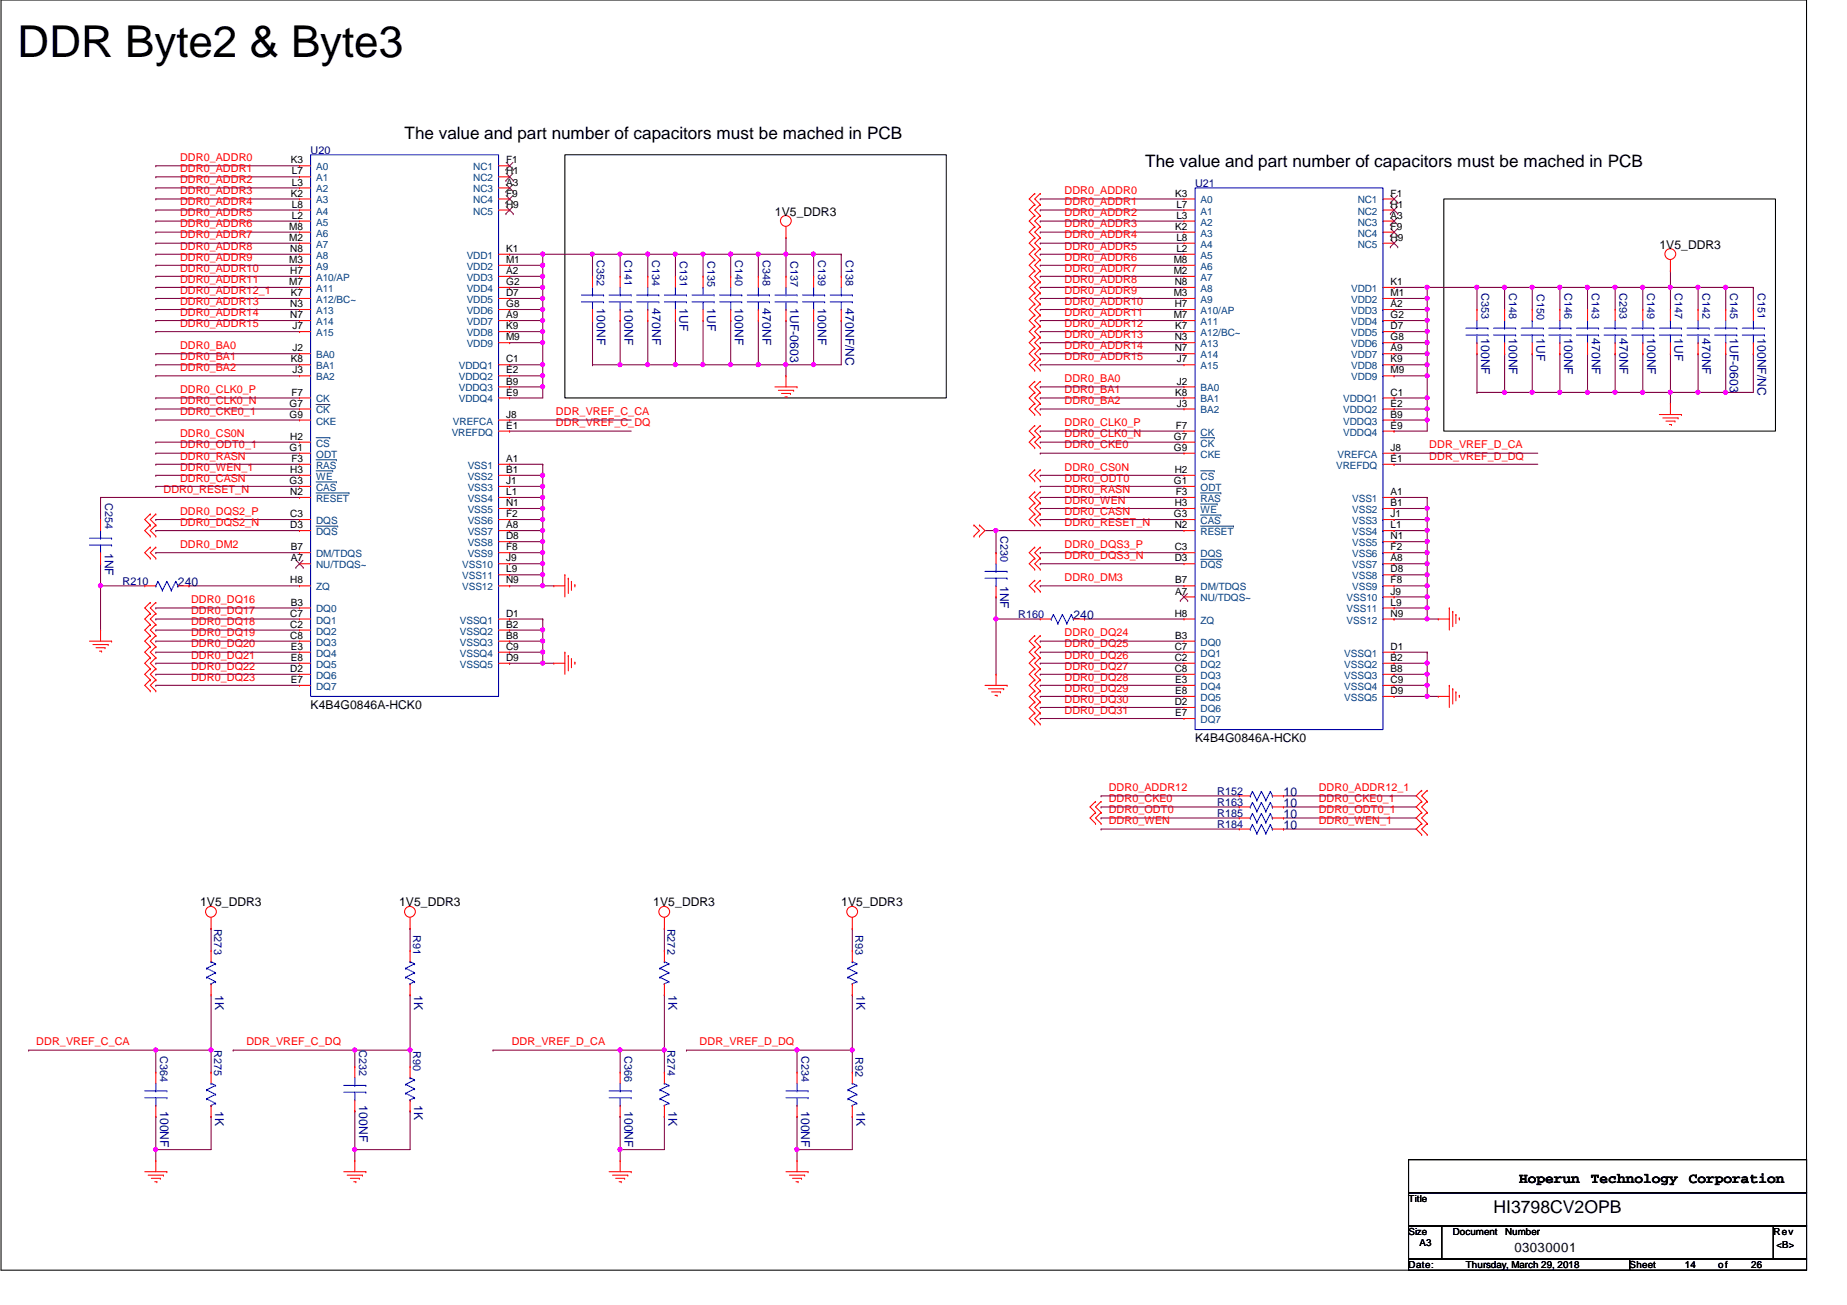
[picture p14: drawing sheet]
<svg xmlns="http://www.w3.org/2000/svg" width="297mm" height="210mm" viewBox="0 0 297 210" stroke-linecap="round" stroke-linejoin="round" font-family="sans-serif">
<defs><g id="words">
<text font-size="7.1" x="2.8" y="9.2">DDR Byte2 &amp; Byte3</text>
<g font-size="2.8">
<text x="65.1" y="22.4">The value and part number of capacitors must be mached in PCB</text>
<text x="184.2" y="26.8">The value and part number of capacitors must be mached in PCB</text>
<text x="240.2" y="195.1">HI3798CV2OPB</text>
</g>
<g font-size="2.3">
<text x="244.3" y="190.2">Hoperun</text>
<text x="255.9" y="190.2">Technology</text>
<text x="271.6" y="190.2">Corporation</text>
</g>
<text font-size="2.1" x="243.6" y="201.4">03030001</text>
<g font-size="1.9">
<text x="124.6" y="34.7">1V5_DDR3</text>
<text x="266.9" y="40">1V5_DDR3</text>
<text x="50" y="114">K4B4G0846A-HCK0</text>
<text x="192.2" y="119.3">K4B4G0846A-HCK0</text>
<text x="32.2" y="145.8">1V5_DDR3</text>
<text x="64.2" y="145.8">1V5_DDR3</text>
<text x="105.1" y="145.8">1V5_DDR3</text>
<text x="135.3" y="145.8">1V5_DDR3</text>
</g>
<g font-size="1.9" fill="#000080">
<text x="96" y="49.6" transform="rotate(90 96 49.6)">100NF</text>
<text x="100.4" y="49.6" transform="rotate(90 100.4 49.6)">100NF</text>
<text x="104.9" y="49.6" transform="rotate(90 104.9 49.6)">470NF</text>
<text x="109.3" y="49.6" transform="rotate(90 109.3 49.6)">1UF</text>
<text x="113.7" y="49.6" transform="rotate(90 113.7 49.6)">1UF</text>
<text x="118.2" y="49.6" transform="rotate(90 118.2 49.6)">100NF</text>
<text x="122.6" y="49.6" transform="rotate(90 122.6 49.6)">470NF</text>
<text x="127.1" y="49.6" transform="rotate(90 127.1 49.6)">1UF-0603</text>
<text x="131.5" y="49.6" transform="rotate(90 131.5 49.6)">100NF</text>
<text x="136" y="49.6" transform="rotate(90 136 49.6)">470NF/NC</text>
<text x="238.2" y="54.4" transform="rotate(90 238.2 54.4)">100NF</text>
<text x="242.7" y="54.4" transform="rotate(90 242.7 54.4)">100NF</text>
<text x="247.1" y="54.4" transform="rotate(90 247.1 54.4)">1UF</text>
<text x="251.5" y="54.4" transform="rotate(90 251.5 54.4)">100NF</text>
<text x="256" y="54.4" transform="rotate(90 256 54.4)">470NF</text>
<text x="260.4" y="54.4" transform="rotate(90 260.4 54.4)">470NF</text>
<text x="264.9" y="54.4" transform="rotate(90 264.9 54.4)">100NF</text>
<text x="269.3" y="54.4" transform="rotate(90 269.3 54.4)">1UF</text>
<text x="273.8" y="54.4" transform="rotate(90 273.8 54.4)">470NF</text>
<text x="278.2" y="54.4" transform="rotate(90 278.2 54.4)">1UF-0603</text>
<text x="282.7" y="54.4" transform="rotate(90 282.7 54.4)">100NF/NC</text>
<text x="16.8" y="88.9" transform="rotate(90 16.8 88.9)">1NF</text>
<text x="28.6" y="94.2">240</text>
<text x="160.9" y="94.2" transform="rotate(90 160.9 94.2)">1NF</text>
<text x="172.6" y="99.6">240</text>
<text x="206.4" y="128">10</text>
<text x="206.4" y="129.8">10</text>
<text x="206.4" y="131.6">10</text>
<text x="206.4" y="133.3">10</text>
<text x="34.6" y="160" transform="rotate(90 34.6 160)">1K</text>
<text x="66.6" y="160" transform="rotate(90 66.6 160)">1K</text>
<text x="107.5" y="160" transform="rotate(90 107.5 160)">1K</text>
<text x="137.7" y="160" transform="rotate(90 137.7 160)">1K</text>
<text x="25.7" y="178.7" transform="rotate(90 25.7 178.7)">100NF</text>
<text x="34.6" y="178.7" transform="rotate(90 34.6 178.7)">1K</text>
<text x="57.7" y="177.8" transform="rotate(90 57.7 177.8)">100NF</text>
<text x="66.6" y="177.8" transform="rotate(90 66.6 177.8)">1K</text>
<text x="100.4" y="178.7" transform="rotate(90 100.4 178.7)">100NF</text>
<text x="107.5" y="178.7" transform="rotate(90 107.5 178.7)">1K</text>
<text x="128.9" y="178.7" transform="rotate(90 128.9 178.7)">100NF</text>
<text x="137.7" y="178.7" transform="rotate(90 137.7 178.7)">1K</text>
</g>
<g font-size="1.7" fill="#f00">
<text x="29" y="25.9">DDR0_ADDR0</text>
<text x="29" y="27.7">DDR0_ADDR1</text>
<text x="29" y="29.5">DDR0_ADDR2</text>
<text x="29" y="31.2">DDR0_ADDR3</text>
<text x="29" y="34.8">DDR0_ADDR5</text>
<text x="29" y="33">DDR0_ADDR4</text>
<text x="171.2" y="31.2">DDR0_ADDR0</text>
<text x="171.2" y="33">DDR0_ADDR1</text>
<text x="171.2" y="34.8">DDR0_ADDR2</text>
<text x="29" y="40.1">DDR0_ADDR8</text>
<text x="29" y="36.6">DDR0_ADDR6</text>
<text x="29" y="38.4">DDR0_ADDR7</text>
<text x="29" y="41.9">DDR0_ADDR9</text>
<text x="171.2" y="36.6">DDR0_ADDR3</text>
<text x="171.2" y="40.1">DDR0_ADDR5</text>
<text x="171.2" y="38.4">DDR0_ADDR4</text>
<text x="171.2" y="41.9">DDR0_ADDR6</text>
<text x="29" y="47.2">DDR0_ADDR12_1</text>
<text x="29" y="43.7">DDR0_ADDR10</text>
<text x="29" y="45.5">DDR0_ADDR11</text>
<text x="171.2" y="45.5">DDR0_ADDR8</text>
<text x="171.2" y="43.7">DDR0_ADDR7</text>
<text x="171.2" y="47.2">DDR0_ADDR9</text>
<text x="29" y="52.6">DDR0_ADDR15</text>
<text x="29" y="50.8">DDR0_ADDR14</text>
<text x="29" y="49">DDR0_ADDR13</text>
<text x="171.2" y="52.6">DDR0_ADDR12</text>
<text x="171.2" y="49">DDR0_ADDR10</text>
<text x="171.2" y="50.8">DDR0_ADDR11</text>
<text x="29" y="57.9">DDR0_BA1</text>
<text x="29" y="59.7">DDR0_BA2</text>
<text x="29" y="56.1">DDR0_BA0</text>
<text x="171.2" y="57.9">DDR0_ADDR15</text>
<text x="171.2" y="56.1">DDR0_ADDR14</text>
<text x="171.2" y="54.4">DDR0_ADDR13</text>
<text x="29" y="65">DDR0_CLK0_N</text>
<text x="29" y="63.2">DDR0_CLK0_P</text>
<text x="171.2" y="63.2">DDR0_BA1</text>
<text x="171.2" y="65">DDR0_BA2</text>
<text x="171.2" y="61.5">DDR0_BA0</text>
<text x="29" y="66.8">DDR0_CKE0_1</text>
<text x="29" y="70.4">DDR0_CS0N</text>
<text x="89.4" y="68.6">DDR_VREF_C_DQ</text>
<text x="89.4" y="66.8">DDR_VREF_C_CA</text>
<text x="171.2" y="70.4">DDR0_CLK0_N</text>
<text x="171.2" y="68.6">DDR0_CLK0_P</text>
<text x="29" y="72.1">DDR0_ODT0_1</text>
<text x="29" y="75.7">DDR0_WEN_1</text>
<text x="29" y="77.5">DDR0_CASN</text>
<text x="29" y="73.9">DDR0_RASN</text>
<text x="171.2" y="77.5">DDR0_ODT0</text>
<text x="171.2" y="72.1">DDR0_CKE0</text>
<text x="171.2" y="75.7">DDR0_CS0N</text>
<text x="229.9" y="73.9">DDR_VREF_D_DQ</text>
<text x="229.9" y="72.1">DDR_VREF_D_CA</text>
<text x="26.3" y="79.2">DDR0_RESET_N</text>
<text x="29" y="82.8">DDR0_DQS2_P</text>
<text x="171.2" y="81">DDR0_WEN</text>
<text x="171.2" y="82.8">DDR0_CASN</text>
<text x="171.2" y="79.2">DDR0_RASN</text>
<text x="29" y="84.6">DDR0_DQS2_N</text>
<text x="29" y="88.1">DDR0_DM2</text>
<text x="171.2" y="84.6">DDR0_RESET_N</text>
<text x="171.2" y="88.1">DDR0_DQS3_P</text>
<text x="171.2" y="89.9">DDR0_DQS3_N</text>
<text x="171.2" y="93.5">DDR0_DM3</text>
<text x="30.7" y="100.6">DDR0_DQ18</text>
<text x="30.7" y="98.8">DDR0_DQ17</text>
<text x="30.7" y="97">DDR0_DQ16</text>
<text x="30.7" y="107.7">DDR0_DQ22</text>
<text x="30.7" y="105.9">DDR0_DQ21</text>
<text x="30.7" y="104.1">DDR0_DQ20</text>
<text x="30.7" y="102.4">DDR0_DQ19</text>
<text x="171.2" y="107.7">DDR0_DQ27</text>
<text x="171.2" y="105.9">DDR0_DQ26</text>
<text x="171.2" y="104.1">DDR0_DQ25</text>
<text x="171.2" y="102.4">DDR0_DQ24</text>
<text x="30.7" y="109.5">DDR0_DQ23</text>
<text x="171.2" y="113">DDR0_DQ30</text>
<text x="171.2" y="111.3">DDR0_DQ29</text>
<text x="171.2" y="109.5">DDR0_DQ28</text>
<text x="171.2" y="114.8">DDR0_DQ31</text>
<text x="178.3" y="130.8">DDR0_ODT0</text>
<text x="178.3" y="129">DDR0_CKE0</text>
<text x="178.3" y="127.3">DDR0_ADDR12</text>
<text x="212.1" y="129">DDR0_CKE0_1</text>
<text x="212.1" y="127.3">DDR0_ADDR12_1</text>
<text x="212.1" y="130.8">DDR0_ODT0_1</text>
<text x="178.3" y="132.6">DDR0_WEN</text>
<text x="212.1" y="132.6">DDR0_WEN_1</text>
<text x="5.8" y="168.1">DDR_VREF_C_CA</text>
<text x="39.6" y="168.1">DDR_VREF_C_DQ</text>
<text x="82.3" y="168.1">DDR_VREF_D_CA</text>
<text x="112.5" y="168.1">DDR_VREF_D_DQ</text>
</g>
<g font-size="1.7" fill="#000080">
<text x="50" y="24.7">U20</text>
<text x="192.2" y="30.1">U21</text>
<text x="96" y="41.8" transform="rotate(90 96 41.8)">C352</text>
<text x="100.5" y="41.8" transform="rotate(90 100.5 41.8)">C141</text>
<text x="104.9" y="41.8" transform="rotate(90 104.9 41.8)">C134</text>
<text x="109.3" y="42" transform="rotate(90 109.3 42)">C131</text>
<text x="113.8" y="42" transform="rotate(90 113.8 42)">C135</text>
<text x="118.2" y="41.8" transform="rotate(90 118.2 41.8)">C140</text>
<text x="122.7" y="41.8" transform="rotate(90 122.7 41.8)">C348</text>
<text x="127.1" y="42" transform="rotate(90 127.1 42)">C137</text>
<text x="131.6" y="41.8" transform="rotate(90 131.6 41.8)">C139</text>
<text x="136" y="41.8" transform="rotate(90 136 41.8)">C138</text>
<text x="238.2" y="47.1" transform="rotate(90 238.2 47.1)">C353</text>
<text x="242.7" y="47.1" transform="rotate(90 242.7 47.1)">C148</text>
<text x="247.1" y="47.3" transform="rotate(90 247.1 47.3)">C150</text>
<text x="251.6" y="47.1" transform="rotate(90 251.6 47.1)">C146</text>
<text x="256" y="47.1" transform="rotate(90 256 47.1)">C143</text>
<text x="260.5" y="47.1" transform="rotate(90 260.5 47.1)">C293</text>
<text x="264.9" y="47.1" transform="rotate(90 264.9 47.1)">C149</text>
<text x="269.4" y="47.1" transform="rotate(90 269.4 47.1)">C147</text>
<text x="273.8" y="47.1" transform="rotate(90 273.8 47.1)">C142</text>
<text x="278.3" y="47.1" transform="rotate(90 278.3 47.1)">C145</text>
<text x="282.7" y="47.1" transform="rotate(90 282.7 47.1)">C151</text>
<text x="16.9" y="80.9" transform="rotate(90 16.9 80.9)">C254</text>
<text x="160.9" y="86.2" transform="rotate(90 160.9 86.2)">C230</text>
<text x="19.7" y="94.1">R210</text>
<text x="163.7" y="99.4">R160</text>
<text x="195.7" y="127.8">R152</text>
<text x="195.7" y="129.6">R163</text>
<text x="195.7" y="131.4">R185</text>
<text x="195.7" y="133.2">R184</text>
<text x="34.5" y="149.4" transform="rotate(90 34.5 149.4)">R273</text>
<text x="107.4" y="149.4" transform="rotate(90 107.4 149.4)">R272</text>
<text x="66.5" y="150.4" transform="rotate(90 66.5 150.4)">R91</text>
<text x="137.6" y="150.4" transform="rotate(90 137.6 150.4)">R93</text>
<text x="25.8" y="169.8" transform="rotate(90 25.8 169.8)">C364</text>
<text x="34.5" y="168.9" transform="rotate(90 34.5 168.9)">R275</text>
<text x="57.8" y="168.9" transform="rotate(90 57.8 168.9)">C232</text>
<text x="66.5" y="169.1" transform="rotate(90 66.5 169.1)">R90</text>
<text x="100.5" y="169.8" transform="rotate(90 100.5 169.8)">C366</text>
<text x="107.4" y="168.9" transform="rotate(90 107.4 168.9)">R274</text>
<text x="128.9" y="169.8" transform="rotate(90 128.9 169.8)">C234</text>
<text x="137.6" y="170" transform="rotate(90 137.6 170)">R92</text>
</g>
<g font-size="1.6">
<text x="46.8" y="26.3">K3</text>
<text x="46.9" y="29.8">L3</text>
<text x="46.9" y="28.1">L7</text>
<text x="81.4" y="29.8">A3</text>
<text x="81.4" y="28.1">H1</text>
<text x="81.4" y="26.3">F1</text>
<text x="46.8" y="31.6">K2</text>
<text x="46.9" y="35.2">L2</text>
<text x="46.9" y="33.4">L8</text>
<text x="81.4" y="33.4">H9</text>
<text x="81.4" y="31.6">F9</text>
<text x="189" y="31.6">K3</text>
<text x="189.2" y="35.2">L3</text>
<text x="189.2" y="33.4">L7</text>
<text x="223.6" y="35.2">A3</text>
<text x="223.6" y="33.4">H1</text>
<text x="223.6" y="31.6">F1</text>
<text x="46.5" y="38.7">M2</text>
<text x="46.5" y="37">M8</text>
<text x="46.7" y="40.5">N8</text>
<text x="81.4" y="40.5">K1</text>
<text x="189" y="37">K2</text>
<text x="189.2" y="40.5">L2</text>
<text x="189.2" y="38.7">L8</text>
<text x="223.6" y="38.7">H9</text>
<text x="223.6" y="37">F9</text>
<text x="46.5" y="42.3">M3</text>
<text x="46.5" y="45.8">M7</text>
<text x="46.7" y="44.1">H7</text>
<text x="46.8" y="47.6">K7</text>
<text x="81.4" y="47.6">D7</text>
<text x="81.4" y="45.8">G2</text>
<text x="81.4" y="44.1">A2</text>
<text x="81.4" y="42.3">M1</text>
<text x="188.8" y="47.6">M3</text>
<text x="188.8" y="44.1">M2</text>
<text x="188.8" y="42.3">M8</text>
<text x="188.9" y="45.8">N8</text>
<text x="223.6" y="47.6">M1</text>
<text x="223.6" y="45.8">K1</text>
<text x="46.7" y="51.2">N7</text>
<text x="46.7" y="49.4">N3</text>
<text x="47" y="53">J7</text>
<text x="81.4" y="53">K9</text>
<text x="81.4" y="51.2">A9</text>
<text x="81.4" y="49.4">G8</text>
<text x="188.8" y="51.2">M7</text>
<text x="188.9" y="49.4">H7</text>
<text x="189" y="53">K7</text>
<text x="223.6" y="53">D7</text>
<text x="223.6" y="51.2">G2</text>
<text x="223.6" y="49.4">A2</text>
<text x="46.8" y="58.3">K8</text>
<text x="47" y="56.5">J2</text>
<text x="81.4" y="58.3">C1</text>
<text x="81.4" y="54.7">M9</text>
<text x="188.9" y="56.5">N7</text>
<text x="188.9" y="54.7">N3</text>
<text x="189.3" y="58.3">J7</text>
<text x="223.6" y="58.3">K9</text>
<text x="223.6" y="56.5">A9</text>
<text x="223.6" y="54.7">G8</text>
<text x="46.6" y="65.4">G7</text>
<text x="46.9" y="63.6">F7</text>
<text x="47" y="60.1">J3</text>
<text x="81.4" y="63.6">E9</text>
<text x="81.4" y="61.8">B9</text>
<text x="81.4" y="60.1">E2</text>
<text x="189" y="63.6">K8</text>
<text x="189.3" y="65.4">J3</text>
<text x="189.3" y="61.8">J2</text>
<text x="223.6" y="65.4">E2</text>
<text x="223.6" y="63.6">C1</text>
<text x="223.6" y="60.1">M9</text>
<text x="46.6" y="67.2">G9</text>
<text x="46.7" y="70.7">H2</text>
<text x="81.4" y="69">E1</text>
<text x="81.4" y="67.2">J8</text>
<text x="188.8" y="70.7">G7</text>
<text x="189.1" y="69">F7</text>
<text x="223.6" y="69">E9</text>
<text x="223.6" y="67.2">B9</text>
<text x="46.6" y="72.5">G1</text>
<text x="46.6" y="77.9">G3</text>
<text x="46.7" y="76.1">H3</text>
<text x="46.9" y="74.3">F3</text>
<text x="81.4" y="77.9">J1</text>
<text x="81.4" y="76.1">B1</text>
<text x="81.4" y="74.3">A1</text>
<text x="188.8" y="77.9">G1</text>
<text x="188.8" y="72.5">G9</text>
<text x="188.9" y="76.1">H2</text>
<text x="223.6" y="74.3">E1</text>
<text x="223.6" y="72.5">J8</text>
<text x="46.7" y="83.2">C3</text>
<text x="46.7" y="79.6">N2</text>
<text x="81.4" y="83.2">F2</text>
<text x="81.4" y="81.4">N1</text>
<text x="81.4" y="79.6">L1</text>
<text x="188.8" y="83.2">G3</text>
<text x="188.9" y="81.4">H3</text>
<text x="189.1" y="79.6">F3</text>
<text x="223.6" y="83.2">J1</text>
<text x="223.6" y="81.4">B1</text>
<text x="223.6" y="79.6">A1</text>
<text x="46.7" y="85">D3</text>
<text x="46.8" y="88.5">B7</text>
<text x="81.4" y="88.5">F8</text>
<text x="81.4" y="86.7">D8</text>
<text x="81.4" y="85">A8</text>
<text x="188.9" y="88.5">C3</text>
<text x="188.9" y="85">N2</text>
<text x="223.6" y="88.5">F2</text>
<text x="223.6" y="86.7">N1</text>
<text x="223.6" y="85">L1</text>
<text x="46.7" y="93.9">H8</text>
<text x="46.8" y="90.3">A7</text>
<text x="81.4" y="93.9">N9</text>
<text x="81.4" y="92.1">L9</text>
<text x="81.4" y="90.3">J9</text>
<text x="188.9" y="90.3">D3</text>
<text x="189" y="95.6">A7</text>
<text x="189" y="93.9">B7</text>
<text x="223.6" y="95.6">J9</text>
<text x="223.6" y="93.9">F8</text>
<text x="223.6" y="92.1">D8</text>
<text x="223.6" y="90.3">A8</text>
<text x="46.7" y="101">C2</text>
<text x="46.7" y="99.2">C7</text>
<text x="46.8" y="97.4">B3</text>
<text x="81.4" y="101">B2</text>
<text x="81.4" y="99.2">D1</text>
<text x="188.9" y="99.2">H8</text>
<text x="223.6" y="99.2">N9</text>
<text x="223.6" y="97.4">L9</text>
<text x="46.7" y="102.7">C8</text>
<text x="46.8" y="106.3">E8</text>
<text x="46.8" y="104.5">E3</text>
<text x="81.4" y="106.3">D9</text>
<text x="81.4" y="104.5">C9</text>
<text x="81.4" y="102.7">B8</text>
<text x="188.9" y="106.3">C2</text>
<text x="188.9" y="104.5">C7</text>
<text x="189" y="102.7">B3</text>
<text x="223.6" y="106.3">B2</text>
<text x="223.6" y="104.5">D1</text>
<text x="46.7" y="108.1">D2</text>
<text x="46.8" y="109.9">E7</text>
<text x="188.9" y="113.4">D2</text>
<text x="188.9" y="108.1">C8</text>
<text x="189" y="111.6">E8</text>
<text x="189" y="109.9">E3</text>
<text x="223.6" y="111.6">D9</text>
<text x="223.6" y="109.9">C9</text>
<text x="223.6" y="108.1">B8</text>
<text x="189" y="115.2">E7</text>
<text x="226.5" y="193.3">Title</text>
<text x="226.5" y="198.6">Size</text>
<text x="226.5" y="204">Date:</text>
<text x="228.3" y="200.4">A3</text>
<text x="233.6" y="198.6">Document</text>
<text x="235.8" y="204">Thursday, March 29, 2018</text>
<text x="242.1" y="198.6">Number</text>
<text x="262.1" y="204">Sheet</text>
<text x="271" y="204">14</text>
<text x="276.3" y="204">o f</text>
<text x="281.6" y="204">26</text>
<text x="285.2" y="198.6">Rev</text>
<text x="285.7" y="200.7">&lt;B&gt;</text>
</g>
<g font-size="1.6" fill="#004080">
<text x="50.8" y="29.2">A1</text>
<text x="50.8" y="27.4">A0</text>
<text x="76.1" y="29.2">NC2</text>
<text x="76.1" y="27.4">NC1</text>
<text x="50.8" y="34.5">A4</text>
<text x="50.8" y="32.7">A3</text>
<text x="50.8" y="30.9">A2</text>
<text x="76.1" y="34.5">NC5</text>
<text x="76.1" y="32.7">NC4</text>
<text x="76.1" y="30.9">NC3</text>
<text x="193.1" y="34.5">A1</text>
<text x="193.1" y="32.7">A0</text>
<text x="218.4" y="34.5">NC2</text>
<text x="218.4" y="32.7">NC1</text>
<text x="50.8" y="41.6">A8</text>
<text x="50.8" y="39.8">A7</text>
<text x="50.8" y="38.1">A6</text>
<text x="50.8" y="36.3">A5</text>
<text x="75.1" y="41.6">VDD1</text>
<text x="193.1" y="41.6">A5</text>
<text x="193.1" y="39.8">A4</text>
<text x="193.1" y="38.1">A3</text>
<text x="193.1" y="36.3">A2</text>
<text x="218.4" y="39.8">NC5</text>
<text x="218.4" y="38.1">NC4</text>
<text x="218.4" y="36.3">NC3</text>
<text x="50.8" y="43.4">A9</text>
<text x="50.8" y="46.9">A11</text>
<text x="50.8" y="45.2">A10/AP</text>
<text x="75.1" y="46.9">VDD4</text>
<text x="75.1" y="45.2">VDD3</text>
<text x="75.1" y="43.4">VDD2</text>
<text x="193.1" y="46.9">A8</text>
<text x="193.1" y="45.2">A7</text>
<text x="193.1" y="43.4">A6</text>
<text x="217.3" y="46.9">VDD1</text>
<text x="50.8" y="52.3">A14</text>
<text x="50.8" y="50.5">A13</text>
<text x="50.8" y="48.7">A12/BC~</text>
<text x="75.1" y="52.3">VDD7</text>
<text x="75.1" y="50.5">VDD6</text>
<text x="75.1" y="48.7">VDD5</text>
<text x="193.1" y="48.7">A9</text>
<text x="193.1" y="52.3">A11</text>
<text x="193.1" y="50.5">A10/AP</text>
<text x="217.3" y="52.3">VDD4</text>
<text x="217.3" y="50.5">VDD3</text>
<text x="217.3" y="48.7">VDD2</text>
<text x="50.8" y="59.4">BA1</text>
<text x="50.8" y="57.6">BA0</text>
<text x="50.8" y="54.1">A15</text>
<text x="73.8" y="59.4">VDDQ1</text>
<text x="75.1" y="55.8">VDD9</text>
<text x="75.1" y="54.1">VDD8</text>
<text x="193.1" y="59.4">A15</text>
<text x="193.1" y="57.6">A14</text>
<text x="193.1" y="55.8">A13</text>
<text x="193.1" y="54.1">A12/BC~</text>
<text x="217.3" y="59.4">VDD8</text>
<text x="217.3" y="57.6">VDD7</text>
<text x="217.3" y="55.8">VDD6</text>
<text x="217.3" y="54.1">VDD5</text>
<text x="50.8" y="64.7">CK</text>
<text x="50.8" y="61.2">BA2</text>
<text x="73.8" y="64.7">VDDQ4</text>
<text x="73.8" y="62.9">VDDQ3</text>
<text x="73.8" y="61.2">VDDQ2</text>
<text x="193.1" y="64.7">BA1</text>
<text x="193.1" y="62.9">BA0</text>
<text x="216" y="64.7">VDDQ1</text>
<text x="217.3" y="61.2">VDD9</text>
<text x="50.8" y="66.5">CK</text>
<text x="50.8" y="68.3">CKE</text>
<text x="50.8" y="71.8">CS</text>
<text x="72.6" y="70.1">VREFDQ</text>
<text x="72.9" y="68.3">VREFCA</text>
<text x="193.1" y="71.8">CK</text>
<text x="193.1" y="70.1">CK</text>
<text x="193.1" y="66.5">BA2</text>
<text x="216" y="70.1">VDDQ4</text>
<text x="216" y="68.3">VDDQ3</text>
<text x="216" y="66.5">VDDQ2</text>
<text x="50.8" y="73.6">ODT</text>
<text x="50.8" y="77.2">WE</text>
<text x="50.8" y="75.4">RAS</text>
<text x="75.2" y="77.2">VSS2</text>
<text x="75.2" y="75.4">VSS1</text>
<text x="193.1" y="73.6">CKE</text>
<text x="193.1" y="77.2">CS</text>
<text x="214.9" y="75.4">VREFDQ</text>
<text x="215.1" y="73.6">VREFCA</text>
<text x="50.8" y="80.7">RESET</text>
<text x="50.8" y="79">CAS</text>
<text x="75.2" y="82.5">VSS5</text>
<text x="75.2" y="80.7">VSS4</text>
<text x="75.2" y="79">VSS3</text>
<text x="193.1" y="79">ODT</text>
<text x="193.1" y="82.5">WE</text>
<text x="193.1" y="80.7">RAS</text>
<text x="217.5" y="82.5">VSS2</text>
<text x="217.5" y="80.7">VSS1</text>
<text x="50.8" y="86.1">DQS</text>
<text x="50.8" y="84.3">DQS</text>
<text x="50.8" y="89.6">DM/TDQS</text>
<text x="75.2" y="89.6">VSS9</text>
<text x="75.2" y="87.8">VSS8</text>
<text x="75.2" y="86.1">VSS7</text>
<text x="75.2" y="84.3">VSS6</text>
<text x="193.1" y="89.6">DQS</text>
<text x="193.1" y="86.1">RESET</text>
<text x="193.1" y="84.3">CAS</text>
<text x="217.5" y="89.6">VSS6</text>
<text x="217.5" y="87.8">VSS5</text>
<text x="217.5" y="86.1">VSS4</text>
<text x="217.5" y="84.3">VSS3</text>
<text x="50.8" y="95">ZQ</text>
<text x="50.8" y="91.4">NU/TDQS~</text>
<text x="74.3" y="95">VSS12</text>
<text x="74.3" y="93.2">VSS11</text>
<text x="74.3" y="91.4">VSS10</text>
<text x="193.1" y="91.4">DQS</text>
<text x="193.1" y="95">DM/TDQS</text>
<text x="217.5" y="95">VSS9</text>
<text x="217.5" y="93.2">VSS8</text>
<text x="217.5" y="91.4">VSS7</text>
<text x="50.8" y="100.3">DQ1</text>
<text x="50.8" y="98.5">DQ0</text>
<text x="74" y="100.3">VSSQ1</text>
<text x="193.1" y="100.3">ZQ</text>
<text x="193.1" y="96.7">NU/TDQS~</text>
<text x="216.6" y="100.3">VSS12</text>
<text x="216.6" y="98.5">VSS11</text>
<text x="216.6" y="96.7">VSS10</text>
<text x="50.8" y="107.4">DQ5</text>
<text x="50.8" y="105.6">DQ4</text>
<text x="50.8" y="103.8">DQ3</text>
<text x="50.8" y="102.1">DQ2</text>
<text x="74" y="107.4">VSSQ5</text>
<text x="74" y="105.6">VSSQ4</text>
<text x="74" y="103.8">VSSQ3</text>
<text x="74" y="102.1">VSSQ2</text>
<text x="193.1" y="107.4">DQ2</text>
<text x="193.1" y="105.6">DQ1</text>
<text x="193.1" y="103.8">DQ0</text>
<text x="216.2" y="107.4">VSSQ2</text>
<text x="216.2" y="105.6">VSSQ1</text>
<text x="50.8" y="111">DQ7</text>
<text x="50.8" y="109.2">DQ6</text>
<text x="193.1" y="112.7">DQ5</text>
<text x="193.1" y="111">DQ4</text>
<text x="193.1" y="109.2">DQ3</text>
<text x="216.2" y="112.7">VSSQ5</text>
<text x="216.2" y="111">VSSQ4</text>
<text x="216.2" y="109.2">VSSQ3</text>
<text x="193.1" y="116.3">DQ7</text>
<text x="193.1" y="114.5">DQ6</text>
</g>
</g></defs>
<path d="M.2 0h290.3v204.3h-290.3zM90.8 24.9h61.4v39.1h-61.4zM232.2 32h53.3v37.3h-53.3z" fill="none" stroke="#000" stroke-width=".17"/>
<path d="M95.3 51.6h.1M95.3 58.7h.1M95.3 51.6v7.1M99.7 51.6h.1M99.7 51.6v7.1h-4.4M16.2 94.2h.1M16.2 94.2h7.1M160.2 99.6h.1M160.2 99.6h7.1M99.7 184.9h.1M99.7 184.9h7.1" fill="none" stroke="#800040" stroke-width=".17"/>
<circle cx="99.7" cy="58.6" r=".32" fill="#f0f"/>
<circle cx="99.7" cy="58.6" r=".32" fill="none" stroke="#f0f" stroke-width=".17"/>
<path d="M99.7 58.7h.1M99.7 58.7h13.4M104.2 58.7h.1M108.6 58.7h.1M113.1 58.7h.1M113.1 51.6v7.1" fill="none" stroke="#800040" stroke-width=".17"/>
<circle cx="113" cy="58.6" r=".32" fill="#f0f"/>
<circle cx="113" cy="58.6" r=".32" fill="none" stroke="#f0f" stroke-width=".17"/>
<path d="M113.1 58.7h.1M113.1 58.7h13.3M117.5 58.7h.1M122 58.7h.1M122 51.6v7.1M126.4 58.7h.1M126.4 58.7v1.8" fill="none" stroke="#800040" stroke-width=".17"/>
<circle cx="121.9" cy="58.6" r=".32" fill="#f0f"/>
<circle cx="121.9" cy="58.6" r=".32" fill="none" stroke="#f0f" stroke-width=".17"/>
<path d="M117.5 51.6h.1M117.5 51.6v7.1" fill="none" stroke="#800040" stroke-width=".17"/>
<circle cx="117.5" cy="58.6" r=".32" fill="#f0f"/>
<circle cx="117.5" cy="58.6" r=".32" fill="none" stroke="#f0f" stroke-width=".17"/>
<path d="M108.6 51.6h.1M108.6 51.6v7.1" fill="none" stroke="#800040" stroke-width=".17"/>
<circle cx="108.6" cy="58.6" r=".32" fill="#f0f"/>
<circle cx="108.6" cy="58.6" r=".32" fill="none" stroke="#f0f" stroke-width=".17"/>
<path d="M104.2 58.7h.1M104.2 51.6v7.1" fill="none" stroke="#800040" stroke-width=".17"/>
<circle cx="104.2" cy="58.6" r=".32" fill="#f0f"/>
<circle cx="104.2" cy="58.6" r=".32" fill="none" stroke="#f0f" stroke-width=".17"/>
<path d="M126.4 51.6h.1M126.4 51.6v7.1" fill="none" stroke="#800040" stroke-width=".17"/>
<circle cx="126.4" cy="58.6" r=".32" fill="#f0f"/>
<circle cx="126.4" cy="58.6" r=".32" fill="none" stroke="#f0f" stroke-width=".17"/>
<path d="M126.4 58.7h.1M126.4 58.7h4.4M130.8 58.7h.1M130.8 51.6v7.1" fill="none" stroke="#800040" stroke-width=".17"/>
<circle cx="130.8" cy="58.6" r=".32" fill="#f0f"/>
<circle cx="130.8" cy="58.6" r=".32" fill="none" stroke="#f0f" stroke-width=".17"/>
<path d="M130.8 58.7h.1M135.3 51.6h.1M135.3 51.6v7.1h-4.5M99.7 179.6h.1M99.7 179.6v7.1M106.8 179.6h.1M106.8 179.6v5.3M99.7 184.9h.1" fill="none" stroke="#800040" stroke-width=".17"/>
<circle cx="99.7" cy="184.9" r=".32" fill="#f0f"/>
<circle cx="99.7" cy="184.9" r=".32" fill="none" stroke="#f0f" stroke-width=".17"/>
<path d="M25.1 179.6h.1M25.1 179.6v7.1M33.9 179.6h.1M33.9 179.6v5.3M25.1 184.9h.1" fill="none" stroke="#800040" stroke-width=".17"/>
<circle cx="25" cy="184.9" r=".32" fill="#f0f"/>
<circle cx="25" cy="184.9" r=".32" fill="none" stroke="#f0f" stroke-width=".17"/>
<path d="M224.2 97.8h.1M224.2 97.8h5.3M229.5 97.8h.1M229.5 97.8v1.8" fill="none" stroke="#800040" stroke-width=".17"/>
<circle cx="229.5" cy="99.5" r=".32" fill="#f0f"/>
<circle cx="229.5" cy="99.5" r=".32" fill="none" stroke="#f0f" stroke-width=".17"/>
<circle cx="229.5" cy="97.8" r=".32" fill="#f0f"/>
<circle cx="229.5" cy="97.8" r=".32" fill="none" stroke="#f0f" stroke-width=".17"/>
<path d="M224.2 99.6h.1M224.2 99.6h7.1M229.5 99.6h.1M229.5 96h.1M229.5 94.2h.1M229.5 94.2v3.6" fill="none" stroke="#800040" stroke-width=".17"/>
<circle cx="229.5" cy="96" r=".32" fill="#f0f"/>
<circle cx="229.5" cy="96" r=".32" fill="none" stroke="#f0f" stroke-width=".17"/>
<circle cx="229.5" cy="94.2" r=".32" fill="#f0f"/>
<circle cx="229.5" cy="94.2" r=".32" fill="none" stroke="#f0f" stroke-width=".17"/>
<path d="M229.5 92.5h.1M229.5 90.7h.1M229.5 90.7v3.5" fill="none" stroke="#800040" stroke-width=".17"/>
<circle cx="229.5" cy="92.4" r=".32" fill="#f0f"/>
<circle cx="229.5" cy="92.4" r=".32" fill="none" stroke="#f0f" stroke-width=".17"/>
<circle cx="229.5" cy="90.7" r=".32" fill="#f0f"/>
<circle cx="229.5" cy="90.7" r=".32" fill="none" stroke="#f0f" stroke-width=".17"/>
<path d="M229.5 88.9h.1M229.5 88.9v1.8" fill="none" stroke="#800040" stroke-width=".17"/>
<circle cx="229.5" cy="88.9" r=".32" fill="#f0f"/>
<circle cx="229.5" cy="88.9" r=".32" fill="none" stroke="#f0f" stroke-width=".17"/>
<path d="M229.5 87.1h.1M229.5 85.3h.1M229.5 85.3v3.6" fill="none" stroke="#800040" stroke-width=".17"/>
<circle cx="229.5" cy="87.1" r=".32" fill="#f0f"/>
<circle cx="229.5" cy="87.1" r=".32" fill="none" stroke="#f0f" stroke-width=".17"/>
<circle cx="229.5" cy="85.3" r=".32" fill="#f0f"/>
<circle cx="229.5" cy="85.3" r=".32" fill="none" stroke="#f0f" stroke-width=".17"/>
<path d="M229.5 83.6h.1M229.5 83.6v1.7" fill="none" stroke="#800040" stroke-width=".17"/>
<circle cx="229.5" cy="83.5" r=".32" fill="#f0f"/>
<circle cx="229.5" cy="83.5" r=".32" fill="none" stroke="#f0f" stroke-width=".17"/>
<path d="M229.5 81.8h.1M229.5 81.8v1.8" fill="none" stroke="#800040" stroke-width=".17"/>
<circle cx="229.5" cy="81.8" r=".32" fill="#f0f"/>
<circle cx="229.5" cy="81.8" r=".32" fill="none" stroke="#f0f" stroke-width=".17"/>
<g fill="none" stroke="#800040" stroke-width=".17">
<path d="M224.2 81.8h.1M224.2 80h.1M224.2 83.6h.1M224.2 85.3h.1M224.2 87.1h.1M224.2 88.9h.1M224.2 90.7h.1M224.2 92.5h.1M224.2 94.2h.1M224.2 96h.1M224.2 80h5.3M224.2 83.6h5.3"/>
<path d="M224.2 85.3h5.3M224.2 87.1h5.3M224.2 88.9h5.3M224.2 90.7h5.3M224.2 92.5h5.3M224.2 94.2h5.3M224.2 96h5.3M229.5 80h.1M229.5 80v1.8h-5.3M224.2 110.2h.1M224.2 108.5h.1M224.2 108.5h5.3"/>
<path d="M229.5 108.5h.1M229.5 108.5v1.7h-5.3"/>
</g>
<circle cx="229.5" cy="108.4" r=".32" fill="#f0f"/>
<circle cx="229.5" cy="108.4" r=".32" fill="none" stroke="#f0f" stroke-width=".17"/>
<path d="M224.2 104.9h.1M224.2 106.7h.1M224.2 104.9h5.3M224.2 106.7h5.3M229.5 106.7h.1M229.5 104.9h.1M229.5 104.9v3.6" fill="none" stroke="#800040" stroke-width=".17"/>
<circle cx="229.5" cy="106.7" r=".32" fill="#f0f"/>
<circle cx="229.5" cy="106.7" r=".32" fill="none" stroke="#f0f" stroke-width=".17"/>
<path d="M229.5 112h.1M229.5 110.2h.1M229.5 112h1.8M229.5 110.2v1.8" fill="none" stroke="#800040" stroke-width=".17"/>
<circle cx="229.5" cy="112" r=".32" fill="#f0f"/>
<circle cx="229.5" cy="112" r=".32" fill="none" stroke="#f0f" stroke-width=".17"/>
<circle cx="229.5" cy="110.2" r=".32" fill="#f0f"/>
<circle cx="229.5" cy="110.2" r=".32" fill="none" stroke="#f0f" stroke-width=".17"/>
<path d="M160.2 99.6h.1M160.2 99.6v8.9M224.2 112h.1M224.2 112h5.3" fill="none" stroke="#800040" stroke-width=".17"/>
<circle cx="160.2" cy="99.5" r=".32" fill="#f0f"/>
<circle cx="160.2" cy="99.5" r=".32" fill="none" stroke="#f0f" stroke-width=".17"/>
<path d="M16.2 90.7h.1M16.2 90.7v3.5M160.2 96h.1M160.2 96v3.6" fill="none" stroke="#800040" stroke-width=".17"/>
<circle cx="16.1" cy="94.2" r=".32" fill="#f0f"/>
<circle cx="16.1" cy="94.2" r=".32" fill="none" stroke="#f0f" stroke-width=".17"/>
<path d="M16.2 94.2h.1M16.2 94.2v7.1M82 94.2h.1M82 94.2h7.1M87.3 94.2h.1" fill="none" stroke="#800040" stroke-width=".17"/>
<circle cx="87.3" cy="94.2" r=".32" fill="#f0f"/>
<circle cx="87.3" cy="94.2" r=".32" fill="none" stroke="#f0f" stroke-width=".17"/>
<path d="M87.3 92.5h.1M87.3 90.7h.1M87.3 90.7v3.5" fill="none" stroke="#800040" stroke-width=".17"/>
<circle cx="87.3" cy="92.4" r=".32" fill="#f0f"/>
<circle cx="87.3" cy="92.4" r=".32" fill="none" stroke="#f0f" stroke-width=".17"/>
<circle cx="87.3" cy="90.7" r=".32" fill="#f0f"/>
<circle cx="87.3" cy="90.7" r=".32" fill="none" stroke="#f0f" stroke-width=".17"/>
<path d="M87.3 78.2h.1M87.3 78.2v12.5M87.3 88.9h.1M87.3 87.1h.1M87.3 85.3h.1M87.3 83.6h.1M87.3 81.8h.1M87.3 80h.1" fill="none" stroke="#800040" stroke-width=".17"/>
<circle cx="87.3" cy="80" r=".32" fill="#f0f"/>
<circle cx="87.3" cy="80" r=".32" fill="none" stroke="#f0f" stroke-width=".17"/>
<path d="M87.3 76.5h.1M87.3 76.5v1.7" fill="none" stroke="#800040" stroke-width=".17"/>
<circle cx="87.3" cy="78.2" r=".32" fill="#f0f"/>
<circle cx="87.3" cy="78.2" r=".32" fill="none" stroke="#f0f" stroke-width=".17"/>
<circle cx="87.3" cy="76.4" r=".32" fill="#f0f"/>
<circle cx="87.3" cy="76.4" r=".32" fill="none" stroke="#f0f" stroke-width=".17"/>
<path d="M82 76.5h.1M82 74.7h.1M82 78.2h.1M82 74.7h5.3M82 78.2h5.3M87.3 74.7h.1M87.3 74.7v1.8h-5.3M82 80h.1M82 81.8h.1M82 80h5.3M82 81.8h5.3" fill="none" stroke="#800040" stroke-width=".17"/>
<circle cx="87.3" cy="81.8" r=".32" fill="#f0f"/>
<circle cx="87.3" cy="81.8" r=".32" fill="none" stroke="#f0f" stroke-width=".17"/>
<path d="M82 83.6h.1M82 83.6h5.3" fill="none" stroke="#800040" stroke-width=".17"/>
<circle cx="87.3" cy="83.5" r=".32" fill="#f0f"/>
<circle cx="87.3" cy="83.5" r=".32" fill="none" stroke="#f0f" stroke-width=".17"/>
<path d="M82 85.3h.1M82 85.3h5.3" fill="none" stroke="#800040" stroke-width=".17"/>
<circle cx="87.3" cy="85.3" r=".32" fill="#f0f"/>
<circle cx="87.3" cy="85.3" r=".32" fill="none" stroke="#f0f" stroke-width=".17"/>
<path d="M82 87.1h.1M82 87.1h5.3" fill="none" stroke="#800040" stroke-width=".17"/>
<circle cx="87.3" cy="87.1" r=".32" fill="#f0f"/>
<circle cx="87.3" cy="87.1" r=".32" fill="none" stroke="#f0f" stroke-width=".17"/>
<path d="M82 88.9h.1M82 88.9h5.3" fill="none" stroke="#800040" stroke-width=".17"/>
<circle cx="87.3" cy="88.9" r=".32" fill="#f0f"/>
<circle cx="87.3" cy="88.9" r=".32" fill="none" stroke="#f0f" stroke-width=".17"/>
<path d="M82 90.7h.1M82 92.5h.1M82 90.7h5.3M82 92.5h5.3M87.3 99.6h.1M87.3 99.6v3.5h-5.3M82 103.1h.1M87.3 101.3h.1" fill="none" stroke="#800040" stroke-width=".17"/>
<circle cx="87.3" cy="101.3" r=".32" fill="#f0f"/>
<circle cx="87.3" cy="101.3" r=".32" fill="none" stroke="#f0f" stroke-width=".17"/>
<path d="M82 99.6h.1M82 99.6h5.3M82 101.3h.1M82 101.3h5.3M87.3 106.7h.1M87.3 106.7h1.8" fill="none" stroke="#800040" stroke-width=".17"/>
<circle cx="87.3" cy="106.7" r=".32" fill="#f0f"/>
<circle cx="87.3" cy="106.7" r=".32" fill="none" stroke="#f0f" stroke-width=".17"/>
<path d="M87.3 104.9h.1M87.3 103.1h.1M87.3 103.1v3.6" fill="none" stroke="#800040" stroke-width=".17"/>
<circle cx="87.3" cy="104.9" r=".32" fill="#f0f"/>
<circle cx="87.3" cy="104.9" r=".32" fill="none" stroke="#f0f" stroke-width=".17"/>
<circle cx="87.3" cy="103.1" r=".32" fill="#f0f"/>
<circle cx="87.3" cy="103.1" r=".32" fill="none" stroke="#f0f" stroke-width=".17"/>
<path d="M82 106.7h.1M82 104.9h.1M82 106.7h5.3M82 104.9h5.3M57.1 178.7h.1M57.1 178.7v8M57.1 184.9h.1" fill="none" stroke="#800040" stroke-width=".17"/>
<circle cx="57" cy="184.9" r=".32" fill="#f0f"/>
<circle cx="57" cy="184.9" r=".32" fill="none" stroke="#f0f" stroke-width=".17"/>
<path d="M66 178.7h.1M66 178.7v6.2h-8.9M128.2 179.6h.1M128.2 179.6v7.1M57.1 184.9h.1M128.2 184.9h.1" fill="none" stroke="#800040" stroke-width=".17"/>
<circle cx="128.2" cy="184.9" r=".32" fill="#f0f"/>
<circle cx="128.2" cy="184.9" r=".32" fill="none" stroke="#f0f" stroke-width=".17"/>
<path d="M250.9 56.9h.1M250.9 56.9v6.2M137.1 179.6h.1M137.1 179.6v5.3h-8.9M128.2 184.9h.1" fill="none" stroke="#800040" stroke-width=".17"/>
<circle cx="250.8" cy="63.1" r=".32" fill="#f0f"/>
<circle cx="250.8" cy="63.1" r=".32" fill="none" stroke="#f0f" stroke-width=".17"/>
<path d="M246.4 56.9h.1M246.4 56.9v6.2M255.3 56.9h.1M255.3 56.9v6.2M246.4 63.1h.1M246.4 63.1h13.4M250.9 63.1h.1M255.3 63.1h.1" fill="none" stroke="#800040" stroke-width=".17"/>
<circle cx="259.7" cy="63.1" r=".32" fill="#f0f"/>
<circle cx="259.7" cy="63.1" r=".32" fill="none" stroke="#f0f" stroke-width=".17"/>
<circle cx="255.3" cy="63.1" r=".32" fill="#f0f"/>
<circle cx="255.3" cy="63.1" r=".32" fill="none" stroke="#f0f" stroke-width=".17"/>
<path d="M259.8 56.9h.1M259.8 56.9v6.2M264.2 56.9h.1M264.2 56.9v6.2h-4.4M259.8 63.1h.1" fill="none" stroke="#800040" stroke-width=".17"/>
<circle cx="264.2" cy="63.1" r=".32" fill="#f0f"/>
<circle cx="264.2" cy="63.1" r=".32" fill="none" stroke="#f0f" stroke-width=".17"/>
<path d="M264.2 63.1h.1M264.2 63.1h4.4M268.6 63.1h.1M268.6 63.1v1.8" fill="none" stroke="#800040" stroke-width=".17"/>
<circle cx="268.6" cy="63.1" r=".32" fill="#f0f"/>
<circle cx="268.6" cy="63.1" r=".32" fill="none" stroke="#f0f" stroke-width=".17"/>
<path d="M237.5 56.9h.1M237.5 56.9v6.2M268.6 56.9h.1M268.6 56.9v6.2M273.1 56.9h.1M273.1 56.9v6.2h-4.5M237.5 63.1h.1M237.5 63.1h4.5M268.6 63.1h.1" fill="none" stroke="#800040" stroke-width=".17"/>
<circle cx="241.9" cy="63.1" r=".32" fill="#f0f"/>
<circle cx="241.9" cy="63.1" r=".32" fill="none" stroke="#f0f" stroke-width=".17"/>
<path d="M242 63.1h.1M242 63.1h4.4" fill="none" stroke="#800040" stroke-width=".17"/>
<circle cx="246.4" cy="63.1" r=".32" fill="#f0f"/>
<circle cx="246.4" cy="63.1" r=".32" fill="none" stroke="#f0f" stroke-width=".17"/>
<path d="M242 56.9h.1M242 56.9v6.2M273.1 63.1h.1M273.1 63.1h4.4" fill="none" stroke="#800040" stroke-width=".17"/>
<circle cx="277.5" cy="63.1" r=".32" fill="#f0f"/>
<circle cx="277.5" cy="63.1" r=".32" fill="none" stroke="#f0f" stroke-width=".17"/>
<circle cx="273.1" cy="63.1" r=".32" fill="#f0f"/>
<circle cx="273.1" cy="63.1" r=".32" fill="none" stroke="#f0f" stroke-width=".17"/>
<path d="M82 40.9h.1M82 40.9h13.3M87.3 40.9h.1M277.5 56.9h.1M277.5 56.9v6.2M282 56.9h.1M282 56.9v6.2h-4.5M277.5 63.1h.1" fill="none" stroke="#800040" stroke-width=".17"/>
<circle cx="95.3" cy="40.9" r=".32" fill="#f0f"/>
<circle cx="95.3" cy="40.9" r=".32" fill="none" stroke="#f0f" stroke-width=".17"/>
<circle cx="87.3" cy="40.9" r=".32" fill="#f0f"/>
<circle cx="87.3" cy="40.9" r=".32" fill="none" stroke="#f0f" stroke-width=".17"/>
<path d="M95.3 40.9h.1M95.3 40.9h17.8M99.7 40.9h.1M104.2 40.9h.1M108.6 40.9h.1" fill="none" stroke="#800040" stroke-width=".17"/>
<circle cx="113" cy="40.9" r=".32" fill="#f0f"/>
<circle cx="113" cy="40.9" r=".32" fill="none" stroke="#f0f" stroke-width=".17"/>
<circle cx="108.6" cy="40.9" r=".32" fill="#f0f"/>
<circle cx="108.6" cy="40.9" r=".32" fill="none" stroke="#f0f" stroke-width=".17"/>
<path d="M113.1 40.9h.1M113.1 40.9h4.4" fill="none" stroke="#800040" stroke-width=".17"/>
<circle cx="117.5" cy="40.9" r=".32" fill="#f0f"/>
<circle cx="117.5" cy="40.9" r=".32" fill="none" stroke="#f0f" stroke-width=".17"/>
<path d="M126.4 38.2h.1M126.4 38.2v2.7h-8.9M95.3 40.9h.1M95.3 40.9v3.5M117.5 40.9h.1M122 40.9h.1M122 40.9v3.5" fill="none" stroke="#800040" stroke-width=".17"/>
<circle cx="121.9" cy="40.9" r=".32" fill="#f0f"/>
<circle cx="121.9" cy="40.9" r=".32" fill="none" stroke="#f0f" stroke-width=".17"/>
<path d="M104.2 40.9h.1M104.2 40.9v3.5M108.6 40.9h.1M108.6 40.9v3.5M113.1 40.9h.1M113.1 40.9v3.5M117.5 40.9h.1M117.5 40.9v3.5" fill="none" stroke="#800040" stroke-width=".17"/>
<circle cx="104.2" cy="40.9" r=".32" fill="#f0f"/>
<circle cx="104.2" cy="40.9" r=".32" fill="none" stroke="#f0f" stroke-width=".17"/>
<path d="M99.7 40.9h.1M99.7 40.9v3.5" fill="none" stroke="#800040" stroke-width=".17"/>
<circle cx="99.7" cy="40.9" r=".32" fill="#f0f"/>
<circle cx="99.7" cy="40.9" r=".32" fill="none" stroke="#f0f" stroke-width=".17"/>
<path d="M82 55.1h.1M87.3 53.3h.1M87.3 53.3v1.8h-5.3" fill="none" stroke="#800040" stroke-width=".17"/>
<circle cx="87.3" cy="55.1" r=".32" fill="#f0f"/>
<circle cx="87.3" cy="55.1" r=".32" fill="none" stroke="#f0f" stroke-width=".17"/>
<path d="M87.3 51.6h.1M87.3 51.6v1.7" fill="none" stroke="#800040" stroke-width=".17"/>
<circle cx="87.3" cy="53.3" r=".32" fill="#f0f"/>
<circle cx="87.3" cy="53.3" r=".32" fill="none" stroke="#f0f" stroke-width=".17"/>
<circle cx="87.3" cy="51.5" r=".32" fill="#f0f"/>
<circle cx="87.3" cy="51.5" r=".32" fill="none" stroke="#f0f" stroke-width=".17"/>
<path d="M87.3 49.8h.1M87.3 48h.1M87.3 46.2h.1M87.3 46.2v5.4" fill="none" stroke="#800040" stroke-width=".17"/>
<circle cx="87.3" cy="48" r=".32" fill="#f0f"/>
<circle cx="87.3" cy="48" r=".32" fill="none" stroke="#f0f" stroke-width=".17"/>
<circle cx="87.3" cy="46.2" r=".32" fill="#f0f"/>
<circle cx="87.3" cy="46.2" r=".32" fill="none" stroke="#f0f" stroke-width=".17"/>
<path d="M87.3 44.4h.1M87.3 42.7h.1M87.3 42.7v3.5" fill="none" stroke="#800040" stroke-width=".17"/>
<circle cx="87.3" cy="44.4" r=".32" fill="#f0f"/>
<circle cx="87.3" cy="44.4" r=".32" fill="none" stroke="#f0f" stroke-width=".17"/>
<circle cx="87.3" cy="42.6" r=".32" fill="#f0f"/>
<circle cx="87.3" cy="42.6" r=".32" fill="none" stroke="#f0f" stroke-width=".17"/>
<path d="M82 58.7h.1M82 58.7h5.3M87.3 40.9h.1M87.3 40.9v1.8" fill="none" stroke="#800040" stroke-width=".17"/>
<circle cx="87.3" cy="58.6" r=".32" fill="#f0f"/>
<circle cx="87.3" cy="58.6" r=".32" fill="none" stroke="#f0f" stroke-width=".17"/>
<path d="M87.3 55.1h.1M87.3 55.1v3.6M82 60.5h.1M82 60.5h5.3" fill="none" stroke="#800040" stroke-width=".17"/>
<circle cx="87.3" cy="60.4" r=".32" fill="#f0f"/>
<circle cx="87.3" cy="60.4" r=".32" fill="none" stroke="#f0f" stroke-width=".17"/>
<path d="M87.3 58.7h.1M87.3 58.7v1.8M82 62.2h.1M82 62.2h5.3" fill="none" stroke="#800040" stroke-width=".17"/>
<circle cx="87.3" cy="62.2" r=".32" fill="#f0f"/>
<circle cx="87.3" cy="62.2" r=".32" fill="none" stroke="#f0f" stroke-width=".17"/>
<path d="M82 53.3h.1M82 51.6h.1M82 49.8h.1M82 53.3h5.3M82 51.6h5.3M82 49.8h5.3M82 64h.1M87.3 60.5h.1M87.3 62.2h.1M87.3 60.5v3.5h-5.3" fill="none" stroke="#800040" stroke-width=".17"/>
<circle cx="87.3" cy="49.8" r=".32" fill="#f0f"/>
<circle cx="87.3" cy="49.8" r=".32" fill="none" stroke="#f0f" stroke-width=".17"/>
<g fill="none" stroke="#800040" stroke-width=".17">
<path d="M82 48h.1M82 46.2h.1M82 44.4h.1M82 42.7h.1M82 48h5.3M82 46.2h5.3M82 44.4h5.3M82 42.7h5.3M126.4 40.9h.1M126.4 40.9h8.9M130.8 40.9h.1M135.3 40.9h.1"/>
<path d="M135.3 40.9v3.5"/>
</g>
<circle cx="130.8" cy="40.9" r=".32" fill="#f0f"/>
<circle cx="130.8" cy="40.9" r=".32" fill="none" stroke="#f0f" stroke-width=".17"/>
<circle cx="126.4" cy="40.9" r=".32" fill="#f0f"/>
<circle cx="126.4" cy="40.9" r=".32" fill="none" stroke="#f0f" stroke-width=".17"/>
<g fill="none" stroke="#800040" stroke-width=".17">
<path d="M126.4 40.9h.1M126.4 40.9v3.5M130.8 40.9h.1M130.8 40.9v3.5M224.2 46.2h.1M224.2 46.2h17.8M229.5 46.2h.1M237.5 46.2h.1M33.9 149.4h.1M33.9 149.4v3.5M66 149.4h.1M66 149.4v3.5"/>
<path d="M106.8 149.4h.1M106.8 149.4v3.5M137.1 149.4h.1M137.1 149.4v3.5"/>
</g>
<circle cx="241.9" cy="46.2" r=".32" fill="#f0f"/>
<circle cx="241.9" cy="46.2" r=".32" fill="none" stroke="#f0f" stroke-width=".17"/>
<circle cx="237.5" cy="46.2" r=".32" fill="#f0f"/>
<circle cx="237.5" cy="46.2" r=".32" fill="none" stroke="#f0f" stroke-width=".17"/>
<path d="M242 46.2h.1M242 46.2h4.4" fill="none" stroke="#800040" stroke-width=".17"/>
<circle cx="246.4" cy="46.2" r=".32" fill="#f0f"/>
<circle cx="246.4" cy="46.2" r=".32" fill="none" stroke="#f0f" stroke-width=".17"/>
<path d="M246.4 46.2h.1M246.4 46.2h13.4M250.9 46.2h.1M255.3 46.2h.1" fill="none" stroke="#800040" stroke-width=".17"/>
<circle cx="259.7" cy="46.2" r=".32" fill="#f0f"/>
<circle cx="259.7" cy="46.2" r=".32" fill="none" stroke="#f0f" stroke-width=".17"/>
<circle cx="255.3" cy="46.2" r=".32" fill="#f0f"/>
<circle cx="255.3" cy="46.2" r=".32" fill="none" stroke="#f0f" stroke-width=".17"/>
<path d="M259.8 46.2h.1M259.8 46.2h8.8M264.2 46.2h.1" fill="none" stroke="#800040" stroke-width=".17"/>
<circle cx="268.6" cy="46.2" r=".32" fill="#f0f"/>
<circle cx="268.6" cy="46.2" r=".32" fill="none" stroke="#f0f" stroke-width=".17"/>
<circle cx="264.2" cy="46.2" r=".32" fill="#f0f"/>
<circle cx="264.2" cy="46.2" r=".32" fill="none" stroke="#f0f" stroke-width=".17"/>
<path d="M268.6 46.2h.1M268.6 46.2v3.6M273.1 46.2h.1M273.1 46.2h8.9M277.5 46.2h.1M282 46.2h.1M282 46.2v3.6" fill="none" stroke="#800040" stroke-width=".17"/>
<circle cx="277.5" cy="46.2" r=".32" fill="#f0f"/>
<circle cx="277.5" cy="46.2" r=".32" fill="none" stroke="#f0f" stroke-width=".17"/>
<circle cx="273.1" cy="46.2" r=".32" fill="#f0f"/>
<circle cx="273.1" cy="46.2" r=".32" fill="none" stroke="#f0f" stroke-width=".17"/>
<path d="M250.9 46.2h.1M250.9 46.2v3.6M255.3 46.2h.1M255.3 46.2v3.6M259.8 46.2h.1M259.8 46.2v3.6M264.2 46.2h.1M264.2 46.2v3.6M268.6 46.2h.1M268.6 43.6h.1M268.6 46.2h4.5M268.6 43.6v2.6" fill="none" stroke="#800040" stroke-width=".17"/>
<circle cx="250.8" cy="46.2" r=".32" fill="#f0f"/>
<circle cx="250.8" cy="46.2" r=".32" fill="none" stroke="#f0f" stroke-width=".17"/>
<path d="M237.5 46.2h.1M237.5 46.2v3.6M242 46.2h.1M242 46.2v3.6M246.4 46.2h.1M246.4 46.2v3.6M224.2 69.3h.1M229.5 67.6h.1M229.5 65.8h.1M229.5 65.8v3.5h-5.3" fill="none" stroke="#800040" stroke-width=".17"/>
<circle cx="229.5" cy="67.5" r=".32" fill="#f0f"/>
<circle cx="229.5" cy="67.5" r=".32" fill="none" stroke="#f0f" stroke-width=".17"/>
<path d="M229.5 64h.1M229.5 64v1.8" fill="none" stroke="#800040" stroke-width=".17"/>
<circle cx="229.5" cy="65.8" r=".32" fill="#f0f"/>
<circle cx="229.5" cy="65.8" r=".32" fill="none" stroke="#f0f" stroke-width=".17"/>
<circle cx="229.5" cy="64" r=".32" fill="#f0f"/>
<circle cx="229.5" cy="64" r=".32" fill="none" stroke="#f0f" stroke-width=".17"/>
<path d="M229.5 60.5h.1M229.5 60.5v3.5" fill="none" stroke="#800040" stroke-width=".17"/>
<circle cx="229.5" cy="60.4" r=".32" fill="#f0f"/>
<circle cx="229.5" cy="60.4" r=".32" fill="none" stroke="#f0f" stroke-width=".17"/>
<path d="M229.5 58.7h.1M229.5 56.9h.1M229.5 56.9v3.6" fill="none" stroke="#800040" stroke-width=".17"/>
<circle cx="229.5" cy="58.6" r=".32" fill="#f0f"/>
<circle cx="229.5" cy="58.6" r=".32" fill="none" stroke="#f0f" stroke-width=".17"/>
<circle cx="229.5" cy="56.9" r=".32" fill="#f0f"/>
<circle cx="229.5" cy="56.9" r=".32" fill="none" stroke="#f0f" stroke-width=".17"/>
<path d="M229.5 55.1h.1M229.5 53.3h.1M229.5 53.3v3.6" fill="none" stroke="#800040" stroke-width=".17"/>
<circle cx="229.5" cy="55.1" r=".32" fill="#f0f"/>
<circle cx="229.5" cy="55.1" r=".32" fill="none" stroke="#f0f" stroke-width=".17"/>
<path d="M229.5 51.6h.1M229.5 51.6v1.7" fill="none" stroke="#800040" stroke-width=".17"/>
<circle cx="229.5" cy="53.3" r=".32" fill="#f0f"/>
<circle cx="229.5" cy="53.3" r=".32" fill="none" stroke="#f0f" stroke-width=".17"/>
<circle cx="229.5" cy="51.5" r=".32" fill="#f0f"/>
<circle cx="229.5" cy="51.5" r=".32" fill="none" stroke="#f0f" stroke-width=".17"/>
<path d="M229.5 49.8h.1M229.5 49.8v1.8" fill="none" stroke="#800040" stroke-width=".17"/>
<circle cx="229.5" cy="49.8" r=".32" fill="#f0f"/>
<circle cx="229.5" cy="49.8" r=".32" fill="none" stroke="#f0f" stroke-width=".17"/>
<path d="M229.5 48h.1M229.5 46.2h.1M229.5 46.2v3.6" fill="none" stroke="#800040" stroke-width=".17"/>
<circle cx="229.5" cy="48" r=".32" fill="#f0f"/>
<circle cx="229.5" cy="48" r=".32" fill="none" stroke="#f0f" stroke-width=".17"/>
<circle cx="229.5" cy="46.2" r=".32" fill="#f0f"/>
<circle cx="229.5" cy="46.2" r=".32" fill="none" stroke="#f0f" stroke-width=".17"/>
<g fill="none" stroke="#800040" stroke-width=".17">
<path d="M167.3 53.3h.1M167.3 53.3h23.1M224.2 58.7h.1M224.2 56.9h.1M224.2 55.1h.1M224.2 53.3h.1M224.2 51.6h.1M224.2 49.8h.1M224.2 48h.1M224.2 58.7h5.3M224.2 56.9h5.3M224.2 55.1h5.3"/>
<path d="M224.2 53.3h5.3M224.2 51.6h5.3M224.2 49.8h5.3M224.2 48h5.3M273.1 46.2h.1M273.1 46.2v3.6M277.5 46.2h.1M277.5 46.2v3.6M167.3 78.2h.1M167.3 72.9h.1M167.3 78.2h23.1M167.3 72.9h23.1"/>
<path d="M224.2 67.6h.1M224.2 65.8h.1M224.2 64h.1M224.2 60.5h.1M224.2 67.6h5.3M224.2 65.8h5.3M224.2 64h5.3M224.2 60.5h5.3M167.3 81.8h.1M167.3 81.8h23.1M177.1 131.6h.1M177.1 133.3h.1"/>
<path d="M177.1 129.8h.1M177.1 128h.1M177.1 131.6h22.2M177.1 133.3h22.2M177.1 129.8h22.2M177.1 128h22.2M110.4 168.9h.1M110.4 168.9h26.7M128.2 168.9h.1"/>
</g>
<circle cx="137" cy="168.9" r=".32" fill="#f0f"/>
<circle cx="137" cy="168.9" r=".32" fill="none" stroke="#f0f" stroke-width=".17"/>
<circle cx="128.2" cy="168.9" r=".32" fill="#f0f"/>
<circle cx="128.2" cy="168.9" r=".32" fill="none" stroke="#f0f" stroke-width=".17"/>
<path d="M224.2 74.7h.1M224.2 74.7h23.1M79.3 168.9h.1M79.3 168.9h20.4M128.2 168.9h.1M128.2 168.9v3.6M137.1 168.9h.1M137.1 160h.1M137.1 160v12.5" fill="none" stroke="#800040" stroke-width=".17"/>
<circle cx="99.7" cy="168.9" r=".32" fill="#f0f"/>
<circle cx="99.7" cy="168.9" r=".32" fill="none" stroke="#f0f" stroke-width=".17"/>
<path d="M99.7 168.9h.1M99.7 168.9v3.6M106.8 160h.1M106.8 160v8.9h-7.1" fill="none" stroke="#800040" stroke-width=".17"/>
<circle cx="106.8" cy="168.9" r=".32" fill="#f0f"/>
<circle cx="106.8" cy="168.9" r=".32" fill="none" stroke="#f0f" stroke-width=".17"/>
<path d="M224.2 72.9h.1M224.2 72.9h23.1M57.1 168.9h.1M57.1 168.9v2.7M66 160h.1M66 160v8.9h-8.9M106.8 168.9h.1M106.8 168.9v3.6" fill="none" stroke="#800040" stroke-width=".17"/>
<circle cx="65.9" cy="168.9" r=".32" fill="#f0f"/>
<circle cx="65.9" cy="168.9" r=".32" fill="none" stroke="#f0f" stroke-width=".17"/>
<path d="M37.5 168.9h.1M37.5 168.9h19.6M66 168.9h.1M66 168.9v2.7" fill="none" stroke="#800040" stroke-width=".17"/>
<circle cx="57" cy="168.9" r=".32" fill="#f0f"/>
<circle cx="57" cy="168.9" r=".32" fill="none" stroke="#f0f" stroke-width=".17"/>
<path d="M82 69.3h.1M82 69.3h19.5M4.6 168.9h.1M4.6 168.9h20.5" fill="none" stroke="#800040" stroke-width=".17"/>
<circle cx="25" cy="168.9" r=".32" fill="#f0f"/>
<circle cx="25" cy="168.9" r=".32" fill="none" stroke="#f0f" stroke-width=".17"/>
<path d="M33.9 168.9h.1M33.9 160v8.9" fill="none" stroke="#800040" stroke-width=".17"/>
<circle cx="33.9" cy="168.9" r=".32" fill="#f0f"/>
<circle cx="33.9" cy="168.9" r=".32" fill="none" stroke="#f0f" stroke-width=".17"/>
<g fill="none" stroke="#800040" stroke-width=".17">
<path d="M82 67.6h.1M82 67.6h19.5M160.2 88.9h.1M160.2 85.3h.1M160.2 85.3v3.6M160.2 85.3h30.2M167.3 115.6h.1M167.3 113.8h.1M167.3 112h.1M167.3 110.2h.1M167.3 108.5h.1M167.3 106.7h.1"/>
<path d="M167.3 104.9h.1M167.3 103.1h.1M167.3 115.6h23.1M167.3 113.8h23.1M167.3 112h23.1M167.3 110.2h23.1M167.3 108.5h23.1M167.3 106.7h23.1M167.3 104.9h23.1M167.3 103.1h23.1M25.1 168.9h.1M25.1 168.9v3.6"/>
</g>
<circle cx="160.2" cy="85.3" r=".32" fill="#f0f"/>
<circle cx="160.2" cy="85.3" r=".32" fill="none" stroke="#f0f" stroke-width=".17"/>
<g fill="none" stroke="#800040" stroke-width=".17">
<path d="M25.1 26.7h.1M25.1 32h.1M25.1 35.6h.1M25.1 33.8h.1M25.1 28.4h.1M25.1 37.3h.1M25.1 30.2h.1M25.1 39.1h.1M25.1 32h23.1M25.1 26.7h23.1M25.1 37.3h23.1M25.1 35.6h23.1"/>
<path d="M25.1 39.1h23.1M25.1 33.8h23.1M25.1 28.4h23.1M25.1 30.2h23.1M167.3 32h.1M167.3 37.3h.1M167.3 39.1h.1M167.3 33.8h.1M167.3 35.6h.1M167.3 32h23.1M167.3 37.3h23.1M167.3 35.6h23.1"/>
<path d="M167.3 39.1h23.1M167.3 33.8h23.1M25.1 58.7h.1M25.1 48h.1M25.1 53.3h.1M25.1 44.4h.1M25.1 56.9h.1M25.1 40.9h.1M25.1 51.6h.1M25.1 46.2h.1M25.1 42.7h.1M25.1 49.8h.1"/>
<path d="M25.1 58.7h23.1M25.1 48h23.1M25.1 53.3h23.1M25.1 49.8h23.1M25.1 44.4h23.1M25.1 56.9h23.1M25.1 40.9h23.1M25.1 46.2h23.1M25.1 51.6h23.1M25.1 42.7h23.1M167.3 58.7h.1M167.3 49.8h.1"/>
<path d="M167.3 40.9h.1M167.3 46.2h.1M167.3 56.9h.1M167.3 42.7h.1M167.3 51.6h.1M167.3 44.4h.1M167.3 48h.1M167.3 55.1h.1M167.3 58.7h23.1M167.3 48h23.1M167.3 49.8h23.1M167.3 44.4h23.1"/>
<path d="M167.3 56.9h23.1M167.3 40.9h23.1M167.3 46.2h23.1M167.3 51.6h23.1M167.3 42.7h23.1M167.3 55.1h23.1M25.1 67.6h.1M25.1 72.9h.1M25.1 76.5h.1M25.1 60.5h.1M25.1 65.8h.1M25.1 64h.1"/>
<path d="M25.1 71.1h.1M25.1 78.2h.1M25.1 74.7h.1M25.1 67.6h23.1M25.1 64h23.1M25.1 72.9h23.1M25.1 76.5h23.1M25.1 65.8h23.1M25.1 60.5h23.1M25.1 71.1h23.1M25.1 78.2h23.1M25.1 74.7h23.1"/>
<path d="M167.3 64h.1M167.3 65.8h.1M167.3 62.2h.1M167.3 71.1h.1M167.3 69.3h.1M167.3 76.5h.1M167.3 64h23.1M167.3 76.5h23.1M167.3 65.8h23.1M167.3 62.2h23.1M167.3 71.1h23.1M167.3 69.3h23.1"/>
<path d="M16.2 80h.1M16.2 80v3.6M16.2 80h32M25.1 83.6h.1M25.1 85.3h.1M25.1 88.9h.1M25.1 99.6h.1M25.1 97.8h.1M25.1 99.6h23.1M25.1 88.9h23.1M25.1 83.6h23.1M25.1 85.3h23.1"/>
<path d="M25.1 97.8h23.1M30.4 94.2h.1M30.4 94.2h17.8M158.4 85.3h1.8M160.2 85.3h.1M167.3 88.9h.1M167.3 90.7h.1M167.3 94.2h.1M167.3 83.6h.1M167.3 80h.1M167.3 80h23.1M167.3 88.9h23.1"/>
<path d="M167.3 90.7h23.1M167.3 94.2h23.1M167.3 83.6h23.1M174.4 99.6h.1M174.4 99.6h16M25.1 110.2h.1M25.1 108.5h.1M25.1 106.7h.1M25.1 104.9h.1M25.1 103.1h.1M25.1 101.3h.1M25.1 110.2h23.1"/>
<path d="M25.1 108.5h23.1M25.1 106.7h23.1M25.1 104.9h23.1M25.1 103.1h23.1M25.1 101.3h23.1M206.4 129.8h.1M206.4 128h.1M206.4 131.6h.1M206.4 133.3h.1M206.4 129.8h21.3M206.4 128h21.3M206.4 131.6h21.3"/>
<path d="M206.4 133.3h21.3M25.1 168.9h8.8M33.9 168.9h.1M33.9 172.5h.1M33.9 168.9v3.6M25.1 184.9h.1M25.1 184.9h8.8"/>
</g>
<g fill="none" stroke="#f00" stroke-width=".17">
<path d="M48.2 39.1h.1M48.2 37.3h.1M48.2 35.6h.1M48.2 33.8h.1M48.2 32h.1M48.2 30.2h.1M48.2 28.4h.1M48.2 26.7h.1M48.2 33.8h1.7M48.2 32h1.7M48.2 30.2h1.7M48.2 28.4h1.7"/>
<path d="M48.2 26.7h1.7M48.2 39.1h1.7M48.2 37.3h1.7M48.2 35.6h1.7M80.2 33.8h1.8M80.2 32h1.8M80.2 30.2h1.8M80.2 28.4h1.8M80.2 26.7h1.8M82 33.8h.1M82 32h.1M82 30.2h.1"/>
<path d="M82 28.4h.1M82 26.7h.1M126.4 38.2h.1M126.4 36.4v1.8M166.4 34.7h.1M166.4 36.4h.1M166.4 32.9h.1M166.4 38.2h.1M166.4 31.1h.1M166.4 34.7l-.9 .9 .9 .8M166.4 32.9l-.9 .9 .9 .9M166.4 38.2l-.9 .9 .9 .9"/>
<path d="M166.4 36.4l-.9 .9 .9 .9M166.4 31.1l-.9 .9 .9 .9M167.3 36.4h.1M167.3 34.7h.1M167.3 32.9h.1M167.3 38.2h.1M167.3 31.1h.1M167.3 34.7l-.9 .9 .9 .8M167.3 32.9l-.9 .9 .9 .9M167.3 38.2l-.9 .9 .9 .9M167.3 36.4l-.9 .9 .9 .9M167.3 31.1l-.9 .9 .9 .9"/>
<path d="M190.4 39.1h.1M190.4 37.3h.1M190.4 35.6h.1M190.4 33.8h.1M190.4 32h.1M190.4 33.8h1.8M190.4 32h1.8M190.4 39.1h1.8M190.4 37.3h1.8M190.4 35.6h1.8M222.4 33.8h1.8M222.4 32h1.8"/>
<path d="M222.4 39.1h1.8M222.4 37.3h1.8M222.4 35.6h1.8M224.2 39.1h.1M224.2 37.3h.1M224.2 35.6h.1M224.2 33.8h.1M224.2 32h.1M48.2 58.7h.1M48.2 56.9h.1M48.2 42.7h.1M48.2 40.9h.1"/>
<path d="M48.2 53.3h.1M48.2 51.6h.1M48.2 49.8h.1M48.2 48h.1M48.2 46.2h.1M48.2 44.4h.1M48.2 58.7h1.7M48.2 53.3h1.7M48.2 51.6h1.7M48.2 49.8h1.7M48.2 48h1.7M48.2 46.2h1.7"/>
<path d="M48.2 44.4h1.7M48.2 42.7h1.7M48.2 40.9h1.7M48.2 56.9h1.7M80.2 58.7h1.8M80.2 55.1h1.8M80.2 53.3h1.8M80.2 51.6h1.8M80.2 49.8h1.8M80.2 48h1.8M80.2 46.2h1.8M80.2 44.4h1.8"/>
<path d="M80.2 42.7h1.8M80.2 40.9h1.8M82 58.7h.1M82 55.1h.1M82 53.3h.1M82 51.6h.1M82 49.8h.1M82 48h.1M82 46.2h.1M82 44.4h.1M82 42.7h.1M82 40.9h.1"/>
<path d="M95.3 44.4h.1M95.3 51.6h.1M95.3 44.4v1.8M95.3 49.8v1.8M99.7 44.4h.1M99.7 51.6h.1M99.7 44.4v1.8M99.7 49.8v1.8M104.2 44.4h.1M104.2 51.6h.1M104.2 44.4v1.8M104.2 49.8v1.8"/>
<path d="M108.6 51.6h.1M108.6 44.4h.1M108.6 44.4v1.8M108.6 49.8v1.8M113.1 51.6h.1M113.1 44.4h.1M113.1 44.4v1.8M113.1 49.8v1.8M117.5 44.4h.1M117.5 51.6h.1M117.5 44.4v1.8M117.5 49.8v1.8"/>
<path d="M122 44.4h.1M122 51.6h.1M122 44.4v1.8M122 49.8v1.8M126.4 44.4h.1M126.4 51.6h.1M126.4 44.4v1.8M126.4 49.8v1.8M130.8 44.4h.1M130.8 51.6h.1M130.8 44.4v1.8M130.8 49.8v1.8"/>
<path d="M135.3 44.4h.1M135.3 51.6h.1M135.3 44.4v1.8M135.3 49.8v1.8M166.4 54.2h.1M166.4 56h.1M166.4 47.1h.1M166.4 48.9h.1M166.4 43.6h.1M166.4 45.3h.1M166.4 50.7h.1M166.4 52.5h.1"/>
<path d="M166.4 41.8h.1M166.4 57.8h.1M166.4 40h.1M166.4 59.6h.1M166.4 54.2l-.9 .9 .9 .9M166.4 47.1l-.9 .9 .9 .9M166.4 43.6l-.9 .8 .9 .9M166.4 50.7l-.9 .9 .9 .9M166.4 41.8l-.9 .9 .9 .9M166.4 56l-.9 .9 .9 .9M166.4 45.3l-.9 .9 .9 .9M166.4 40l-.9 .9 .9 .9"/>
<path d="M166.4 48.9l-.9 .9 .9 .9M166.4 57.8l-.9 .9 .9 .9M166.4 52.5l-.9 .8 .9 .9M167.3 56h.1M167.3 54.2h.1M167.3 48.9h.1M167.3 47.1h.1M167.3 45.3h.1M167.3 43.6h.1M167.3 52.5h.1M167.3 50.7h.1M167.3 41.8h.1"/>
<path d="M167.3 57.8h.1M167.3 40h.1M167.3 59.6h.1M167.3 54.2l-.9 .9 .9 .9M167.3 47.1l-.9 .9 .9 .9M167.3 43.6l-.9 .8 .9 .9M167.3 50.7l-.9 .9 .9 .9M167.3 41.8l-.9 .9 .9 .9M167.3 56l-.9 .9 .9 .9M167.3 45.3l-.9 .9 .9 .9M167.3 40l-.9 .9 .9 .9M167.3 48.9l-.9 .9 .9 .9"/>
<path d="M167.3 57.8l-.9 .9 .9 .9M167.3 52.5l-.9 .8 .9 .9M190.4 48h.1M190.4 46.2h.1M190.4 44.4h.1M190.4 42.7h.1M190.4 40.9h.1M190.4 58.7h.1M190.4 56.9h.1M190.4 55.1h.1M190.4 53.3h.1M190.4 51.6h.1"/>
<path d="M190.4 49.8h.1M190.4 58.7h1.8M190.4 55.1h1.8M190.4 53.3h1.8M190.4 51.6h1.8M190.4 49.8h1.8M190.4 48h1.8M190.4 46.2h1.8M190.4 44.4h1.8M190.4 42.7h1.8M190.4 40.9h1.8M190.4 56.9h1.8"/>
<path d="M222.4 58.7h1.8M222.4 55.1h1.8M222.4 53.3h1.8M222.4 51.6h1.8M222.4 49.8h1.8M222.4 48h1.8M222.4 46.2h1.8M222.4 56.9h1.8M224.2 58.7h.1M224.2 56.9h.1M224.2 55.1h.1M224.2 53.3h.1"/>
<path d="M224.2 51.6h.1M224.2 49.8h.1M224.2 48h.1M224.2 46.2h.1M237.5 49.8h.1M237.5 56.9h.1M237.5 49.8v1.8M237.5 55.1v1.8M242 49.8h.1M242 56.9h.1M242 49.8v1.8M242 55.1v1.8"/>
<path d="M246.4 56.9h.1M246.4 49.8h.1M246.4 49.8v1.8M246.4 55.1v1.8M250.9 49.8h.1M250.9 56.9h.1M250.9 49.8v1.8M250.9 55.1v1.8M255.3 49.8h.1M255.3 56.9h.1M255.3 49.8v1.8M255.3 55.1v1.8"/>
<path d="M259.8 49.8h.1M259.8 56.9h.1M259.8 49.8v1.8M259.8 55.1v1.8M264.2 49.8h.1M264.2 56.9h.1M264.2 49.8v1.8M264.2 55.1v1.8M268.6 43.6h.1M268.6 56.9h.1M268.6 49.8h.1M268.6 41.8v1.8"/>
<path d="M268.6 49.8v1.8M268.6 55.1v1.8M273.1 49.8h.1M273.1 56.9h.1M273.1 49.8v1.8M273.1 55.1v1.8M277.5 49.8h.1M277.5 56.9h.1M277.5 49.8v1.8M277.5 55.1v1.8M282 49.8h.1M282 56.9h.1"/>
<path d="M282 49.8v1.8M282 55.1v1.8M48.2 65.8h.1M48.2 72.9h.1M48.2 67.6h.1M48.2 64h.1M48.2 60.5h.1M48.2 76.5h.1M48.2 74.7h.1M48.2 71.1h.1M48.2 78.2h.1M48.2 65.8h1.7"/>
<path d="M48.2 78.2h1.7M48.2 76.5h1.7M48.2 74.7h1.7M48.2 67.6h1.7M48.2 64h1.7M48.2 60.5h1.7M48.2 72.9h1.7M48.2 71.1h1.7M80.2 62.2h1.8M80.2 78.2h1.8M80.2 76.5h1.8M80.2 74.7h1.8"/>
<path d="M80.2 69.3h1.8M80.2 67.6h1.8M80.2 64h1.8M80.2 60.5h1.8M82 78.2h.1M82 76.5h.1M82 74.7h.1M82 69.3h.1M82 67.6h.1M82 64h.1M82 62.2h.1M82 60.5h.1"/>
<path d="M124.6 62.2h3.6M125.2 62.8h2.4M125.7 63.3h1.4M126.2 63.8h.4M126.4 60.5h.1M126.4 60.5v1.7M126.6 63.8h.1M127.1 63.3h.1M127.6 62.8h.1M128.2 62.2h.1M166.4 79.1h.1M166.4 75.6h.1"/>
<path d="M166.4 77.3h.1M166.4 68.5h.1M166.4 70.2h.1M166.4 72h.1M166.4 61.3h.1M166.4 63.1h.1M166.4 64.9h.1M166.4 66.7h.1M166.4 79.1l-.9 .9 .9 .9M166.4 75.6l-.9 .9 .9 .8M166.4 68.5l-.9 .8 .9 .9M166.4 70.2l-.9 .9 .9 .9"/>
<path d="M166.4 61.3l-.9 .9 .9 .9M166.4 64.9l-.9 .9 .9 .9M166.4 63.1l-.9 .9 .9 .9M167.3 79.1h.1M167.3 77.3h.1M167.3 75.6h.1M167.3 70.2h.1M167.3 68.5h.1M167.3 72h.1M167.3 63.1h.1M167.3 61.3h.1M167.3 66.7h.1"/>
<path d="M167.3 64.9h.1M167.3 79.1l-.9 .9 .9 .9M167.3 75.6l-.9 .9 .9 .8M167.3 68.5l-.9 .8 .9 .9M167.3 70.2l-.9 .9 .9 .9M167.3 61.3l-.9 .9 .9 .9M167.3 64.9l-.9 .9 .9 .9M167.3 63.1l-.9 .9 .9 .9M190.4 71.1h.1M190.4 78.2h.1M190.4 72.9h.1M190.4 69.3h.1"/>
<path d="M190.4 65.8h.1M190.4 64h.1M190.4 62.2h.1M190.4 76.5h.1M190.4 62.2h1.8M190.4 65.8h1.8M190.4 78.2h1.8M190.4 76.5h1.8M190.4 69.3h1.8M190.4 64h1.8M190.4 72.9h1.8M190.4 71.1h1.8"/>
<path d="M222.4 65.8h1.8M222.4 74.7h1.8M222.4 69.3h1.8M222.4 67.6h1.8M222.4 64h1.8M222.4 60.5h1.8M222.4 72.9h1.8M224.2 74.7h.1M224.2 72.9h.1M224.2 69.3h.1M224.2 67.6h.1M224.2 65.8h.1"/>
<path d="M224.2 64h.1M224.2 60.5h.1M266.9 66.7h3.5M267.4 67.2h2.5M267.9 67.7h1.5M268.5 68.3h.3M268.6 64.9h.1M268.6 64.9v1.8M268.8 68.3h.1M269.4 67.7h.1M269.9 67.2h.1M270.4 66.7h.1"/>
<path d="M16.2 83.6h.1M16.2 90.7h.1M16.2 83.6v1.7M16.2 88.9v1.8M23.3 94.2h.1M23.3 94.2h1.8M24.2 96.9h.1M24.2 98.7h.1M24.2 88h.1M24.2 89.8h.1M24.2 84.5h.1M24.2 86.2h.1"/>
<path d="M24.2 82.7h.1M24.2 96.9l-.9 .9 .9 .9M24.2 98.7l-.9 .9 .9 .9M24.2 88l-.9 .9 .9 .9M24.2 84.5l-.9 .8 .9 .9M24.2 82.7l-.9 .9 .9 .9M25.1 98.7h.1M25.1 96.9h.1M25.1 89.8h.1M25.1 88h.1M25.1 86.2h.1M25.1 84.5h.1"/>
<path d="M25.1 82.7h.1M25.1 96.9l-.9 .9 .9 .9M25.1 98.7l-.9 .9 .9 .9M25.1 88l-.9 .9 .9 .9M25.1 84.5l-.9 .8 .9 .9M25.1 82.7l-.9 .9 .9 .9M28.6 94.2h1.8M30.4 94.2h.1M48.2 85.3h.1M48.2 94.2h.1M48.2 90.7h.1M48.2 83.6h.1"/>
<path d="M48.2 99.6h.1M48.2 97.8h.1M48.2 88.9h.1M48.2 80h.1M48.2 99.6h1.7M48.2 94.2h1.7M48.2 85.3h1.7M48.2 90.7h1.7M48.2 88.9h1.7M48.2 83.6h1.7M48.2 80h1.7M48.2 97.8h1.7"/>
<path d="M80.2 99.6h1.8M80.2 94.2h1.8M80.2 85.3h1.8M80.2 92.5h1.8M80.2 90.7h1.8M80.2 88.9h1.8M80.2 87.1h1.8M80.2 83.6h1.8M80.2 81.8h1.8M80.2 80h1.8M82 99.6h.1M82 94.2h.1"/>
<path d="M82 92.5h.1M82 90.7h.1M82 88.9h.1M82 87.1h.1M82 85.3h.1M82 83.6h.1M82 81.8h.1M82 80h.1M89.1 94.2h.1M89.1 94.2h1.7M90.8 92.5h.1M90.8 92.5v3.5"/>
<path d="M91.4 93h.1M91.4 93v2.5M91.9 93.5h.1M91.9 93.5v1.5M92.5 94.1h.1M92.5 94.1v.3M156.6 84.5h.1M156.6 86.2h.1M156.6 84.5l.9 .8-.9 .9M157.5 86.2h.1M157.5 84.5h.1M157.5 84.5l.9 .8-.9 .9"/>
<path d="M160.2 88.9h.1M160.2 96h.1M160.2 88.9v1.8M160.2 94.2v1.8M166.4 93.3h.1M166.4 95.1h.1M166.4 89.8h.1M166.4 91.6h.1M166.4 88h.1M166.4 80.9h.1M166.4 82.7h.1M166.4 84.5h.1"/>
<path d="M166.4 93.3l-.9 .9 .9 .9M166.4 89.8l-.9 .9 .9 .9M166.4 88l-.9 .9 .9 .9M166.4 82.7l-.9 .9 .9 .9M166.4 80.9l-.9 .9 .9 .9M167.3 95.1h.1M167.3 93.3h.1M167.3 91.6h.1M167.3 89.8h.1M167.3 88h.1M167.3 80.9h.1M167.3 84.5h.1"/>
<path d="M167.3 82.7h.1M167.3 99.6h.1M167.3 99.6h1.8M167.3 93.3l-.9 .9 .9 .9M167.3 89.8l-.9 .9 .9 .9M167.3 88l-.9 .9 .9 .9M167.3 82.7l-.9 .9 .9 .9M167.3 80.9l-.9 .9 .9 .9M172.6 99.6h1.8M174.4 99.6h.1M190.4 90.7h.1M190.4 99.6h.1"/>
<path d="M190.4 96h.1M190.4 88.9h.1M190.4 94.2h.1M190.4 81.8h.1M190.4 85.3h.1M190.4 80h.1M190.4 83.6h.1M190.4 99.6h1.8M190.4 94.2h1.8M190.4 85.3h1.8M190.4 90.7h1.8M190.4 88.9h1.8"/>
<path d="M190.4 83.6h1.8M190.4 81.8h1.8M190.4 80h1.8M190.4 96h1.8M222.4 99.6h1.8M222.4 94.2h1.8M222.4 85.3h1.8M222.4 92.5h1.8M222.4 90.7h1.8M222.4 88.9h1.8M222.4 87.1h1.8M222.4 83.6h1.8"/>
<path d="M222.4 81.8h1.8M222.4 80h1.8M222.4 97.8h1.8M222.4 96h1.8M224.2 99.6h.1M224.2 97.8h.1M224.2 96h.1M224.2 94.2h.1M224.2 92.5h.1M224.2 90.7h.1M224.2 88.9h.1M224.2 87.1h.1"/>
<path d="M224.2 85.3h.1M224.2 83.6h.1M224.2 81.8h.1M224.2 80h.1M231.3 99.6h.1M231.3 99.6h1.8M233.1 97.8h.1M233.1 97.8v3.5M233.6 98.3h.1M233.6 98.3v2.5M234.1 98.8h.1M234.1 98.8v1.5"/>
<path d="M234.7 99.4h.1M234.7 99.4v.3M14.4 103.1h3.5M14.9 103.7h2.5M15.4 104.2h1.5M16 104.7h.3M16.2 101.3h.1M16.2 101.3v1.8M16.3 104.7h.1M16.9 104.2h.1M17.4 103.7h.1M17.9 103.1h.1"/>
<path d="M24.2 100.5h.1M24.2 102.2h.1M24.2 104h.1M24.2 105.8h.1M24.2 107.6h.1M24.2 109.3h.1M24.2 111.1h.1M24.2 100.5l-.9 .8 .9 .9M24.2 102.2l-.9 .9 .9 .9M24.2 104l-.9 .9 .9 .9M24.2 105.8l-.9 .9 .9 .9M24.2 107.6l-.9 .9 .9 .8"/>
<path d="M24.2 109.3l-.9 .9 .9 .9M25.1 100.5h.1M25.1 102.2h.1M25.1 104h.1M25.1 105.8h.1M25.1 107.6h.1M25.1 109.3h.1M25.1 111.1h.1M25.1 100.5l-.9 .8 .9 .9M25.1 102.2l-.9 .9 .9 .9M25.1 104l-.9 .9 .9 .9M25.1 105.8l-.9 .9 .9 .9"/>
<path d="M25.1 107.6l-.9 .9 .9 .8M25.1 109.3l-.9 .9 .9 .9M48.2 110.2h.1M48.2 108.5h.1M48.2 106.7h.1M48.2 104.9h.1M48.2 103.1h.1M48.2 101.3h.1M48.2 110.2h1.7M48.2 103.1h1.7M48.2 106.7h1.7M48.2 104.9h1.7"/>
<path d="M48.2 101.3h1.7M48.2 108.5h1.7M80.2 103.1h1.8M80.2 106.7h1.8M80.2 104.9h1.8M80.2 101.3h1.8M82 106.7h.1M82 104.9h.1M82 103.1h.1M82 101.3h.1M89.1 106.7h.1M89.1 106.7h1.7"/>
<path d="M90.8 104.9h.1M90.8 104.9v3.6M91.4 105.5h.1M91.4 105.5v2.4M91.9 106h.1M91.9 106v1.4M92.5 106.5h.1M92.5 106.5v.3M158.4 110.2h3.6M159 110.8h2.4M159.5 111.3h1.4M160 111.8h.4"/>
<path d="M160.2 108.5h.1M160.2 108.5v1.7M160.4 111.8h.1M160.9 111.3h.1M161.4 110.8h.1M162 110.2h.1M166.4 102.2h.1M166.4 104h.1M166.4 105.8h.1M166.4 107.6h.1M166.4 109.3h.1M166.4 111.1h.1"/>
<path d="M166.4 112.9h.1M166.4 114.7h.1M166.4 116.5h.1M166.4 102.2l-.9 .9 .9 .9M166.4 104l-.9 .9 .9 .9M166.4 105.8l-.9 .9 .9 .9M166.4 107.6l-.9 .9 .9 .8M166.4 109.3l-.9 .9 .9 .9M166.4 111.1l-.9 .9 .9 .9M166.4 112.9l-.9 .9 .9 .9M166.4 114.7l-.9 .9 .9 .9M167.3 104h.1"/>
<path d="M167.3 102.2h.1M167.3 105.8h.1M167.3 107.6h.1M167.3 109.3h.1M167.3 111.1h.1M167.3 112.9h.1M167.3 114.7h.1M167.3 116.5h.1M167.3 102.2l-.9 .9 .9 .9M167.3 104l-.9 .9 .9 .9M167.3 105.8l-.9 .9 .9 .9M167.3 107.6l-.9 .9 .9 .8"/>
<path d="M167.3 109.3l-.9 .9 .9 .9M167.3 111.1l-.9 .9 .9 .9M167.3 112.9l-.9 .9 .9 .9M167.3 114.7l-.9 .9 .9 .9M190.4 115.6h.1M190.4 113.8h.1M190.4 112h.1M190.4 110.2h.1M190.4 108.5h.1M190.4 106.7h.1M190.4 104.9h.1M190.4 103.1h.1"/>
<path d="M190.4 112h1.8M190.4 110.2h1.8M190.4 103.1h1.8M190.4 106.7h1.8M190.4 104.9h1.8M190.4 108.5h1.8M190.4 115.6h1.8M190.4 113.8h1.8M222.4 112h1.8M222.4 110.2h1.8M222.4 106.7h1.8M222.4 104.9h1.8"/>
<path d="M222.4 108.5h1.8M224.2 112h.1M224.2 110.2h.1M224.2 108.5h.1M224.2 106.7h.1M224.2 104.9h.1M231.3 112h.1M231.3 112h1.8M233.1 110.2h.1M233.1 110.2v3.6M233.6 110.8h.1M233.6 110.8v2.4"/>
<path d="M234.1 111.3h.1M234.1 111.3v1.4M234.7 111.8h.1M234.7 111.8v.4M176.2 128.9h.1M176.2 130.7h.1M176.2 132.5h.1M176.2 128.9l-.9 .9 .9 .9M176.2 130.7l-.9 .9 .9 .9M177.1 130.7h.1M177.1 128.9h.1M177.1 132.5h.1"/>
<path d="M177.1 128.9l-.9 .9 .9 .9M177.1 130.7l-.9 .9 .9 .9M199.3 128h.1M199.3 129.8h.1M199.3 131.6h.1M199.3 133.3h.1M199.3 128h1.8M199.3 129.8h1.8M199.3 131.6h1.8M199.3 133.3h1.8M204.6 128h1.8M204.6 129.8h1.8"/>
<path d="M204.6 131.6h1.8M204.6 133.3h1.8M206.4 128h.1M206.4 129.8h.1M206.4 131.6h.1M206.4 133.3h.1M228.6 132.5h.1M228.6 134.2h.1M228.6 130.7h.1M228.6 127.1h.1M228.6 128.9h.1M228.6 132.5l-.9 .8 .9 .9"/>
<path d="M228.6 130.7l-.9 .9 .9 .9M228.6 127.1l-.9 .9 .9 .9M228.6 128.9l-.9 .9 .9 .9M229.5 134.2h.1M229.5 132.5h.1M229.5 130.7h.1M229.5 128.9h.1M229.5 127.1h.1M229.5 132.5l-.9 .8 .9 .9M229.5 130.7l-.9 .9 .9 .9M229.5 127.1l-.9 .9 .9 .9M229.5 128.9l-.9 .9 .9 .9"/>
<path d="M33.9 149.4h.1M33.9 152.9h.1M33.9 147.6v1.8M33.9 152.9v1.8M33.9 158.2v1.8M66 149.4h.1M66 152.9h.1M66 147.6v1.8M66 152.9v1.8M66 158.2v1.8M106.8 149.4h.1M106.8 152.9h.1"/>
<path d="M106.8 147.6v1.8M106.8 152.9v1.8M106.8 158.2v1.8M137.1 149.4h.1M137.1 152.9h.1M137.1 147.6v1.8M137.1 152.9v1.8M137.1 158.2v1.8M25.1 172.5h.1M25.1 179.6h.1M25.1 172.5v1.7M25.1 177.8v1.8"/>
<path d="M33.9 172.5h.1M33.9 179.6h.1M33.9 160h.1M33.9 172.5v1.7M33.9 177.8v1.8M57.1 171.6h.1M57.1 178.7h.1M57.1 171.6v1.8M57.1 176.9v1.8M66 160h.1M66 171.6h.1M66 178.7h.1"/>
<path d="M66 171.6v1.8M66 176.9v1.8M99.7 172.5h.1M99.7 179.6h.1M99.7 172.5v1.7M99.7 177.8v1.8M106.8 172.5h.1M106.8 179.6h.1M106.8 160h.1M106.8 172.5v1.7M106.8 177.8v1.8M128.2 172.5h.1"/>
<path d="M128.2 179.6h.1M128.2 172.5v1.7M128.2 177.8v1.8M137.1 160h.1M137.1 172.5h.1M137.1 179.6h.1M137.1 172.5v1.7M137.1 177.8v1.8M23.3 188.5h3.5M23.8 189h2.5M24.3 189.5h1.5M24.9 190.1h.3"/>
<path d="M25.1 186.7h.1M25.1 186.7v1.8M25.2 190.1h.1M25.8 189.5h.1M26.3 189h.1M26.8 188.5h.1M55.3 188.5h3.5M55.8 189h2.5M56.3 189.5h1.5M56.9 190.1h.3M57.1 186.7h.1M57.1 186.7v1.8"/>
<path d="M57.2 190.1h.1M57.8 189.5h.1M58.3 189h.1M58.8 188.5h.1M98 188.5h3.5M98.5 189h2.5M99 189.5h1.5M99.6 190.1h.3M99.7 186.7h.1M99.7 186.7v1.8M99.9 190.1h.1M100.5 189.5h.1"/>
<path d="M101 189h.1M101.5 188.5h.1M126.4 188.5h3.6M127 189h2.4M127.5 189.5h1.4M128 190.1h.4M128.2 186.7h.1M128.2 186.7v1.8M128.4 190.1h.1M128.9 189.5h.1M129.4 189h.1M130 188.5h.1"/>
<circle cx="126.4" cy="35.5" r=".87"/>
<circle cx="268.6" cy="40.9" r=".87"/>
<circle cx="33.9" cy="146.7" r=".87"/>
<circle cx="65.9" cy="146.7" r=".87"/>
<circle cx="106.8" cy="146.7" r=".87"/>
<circle cx="137.1" cy="146.7" r=".87"/>
</g>
<path d="M226.5 186.5h64v5.4h-64zM226.5 191.9h64v5.3h-64zM226.5 197.2h5.4v5.3h-5.4zM231.9 197.2h53.3v5.3h-53.3zM285.2 197.2h5.3v5.3h-5.3zM226.5 202.5h35.6v1.8h-35.6zM262.1 202.5h28.4v1.8h-28.4z" fill="none" stroke="#000" stroke-width=".17"/>
<g fill="none" stroke="#00f" stroke-width=".17">
<path d="M49.9 24.9h30.3v87.1h-30.3zM80.2 33.8h.1M80.2 32h.1M80.2 30.2h.1M80.2 28.4h.1M80.2 26.7h.1M192.2 30.2h30.2v87.1h-30.2zM222.4 39.1h.1M222.4 37.3h.1M222.4 35.6h.1M222.4 33.8h.1M222.4 32h.1"/>
<path d="M80.2 58.7h.1M80.2 55.1h.1M80.2 53.3h.1M80.2 51.6h.1M80.2 49.8h.1M80.2 48h.1M80.2 46.2h.1M80.2 44.4h.1M80.2 42.7h.1M80.2 40.9h.1M93.5 48.6h3.6M93.5 47.5h3.6"/>
<path d="M95.3 49.8h.1M95.3 47.5h.1M95.3 46.2v1.3M95.3 48.6v1.2M97.1 48.6h.1M97.1 47.5h.1M98 48.6h3.5M98 47.5h3.5M99.7 49.8h.1M99.7 47.5h.1M99.7 46.2v1.3M99.7 48.6v1.2"/>
<path d="M101.5 48.6h.1M101.5 47.5h.1M102.4 48.6h3.6M102.4 47.5h3.6M104.2 49.8h.1M104.2 47.5h.1M104.2 46.2v1.3M104.2 48.6v1.2M106 48.6h.1M106 47.5h.1M106.8 48.6h3.6M106.8 47.5h3.6"/>
<path d="M108.6 46.2h.1M108.6 48.6h.1M108.6 46.2v1.3M108.6 48.6v1.2M110.4 47.5h.1M110.4 48.6h.1M111.3 48.6h3.5M111.3 47.5h3.5M113.1 46.2h.1M113.1 48.6h.1M113.1 46.2v1.3M113.1 48.6v1.2"/>
<path d="M114.8 47.5h.1M114.8 48.6h.1M115.7 48.6h3.6M115.7 47.5h3.6M117.5 49.8h.1M117.5 47.5h.1M117.5 46.2v1.3M117.5 48.6v1.2M119.3 48.6h.1M119.3 47.5h.1M120.2 48.6h3.5M120.2 47.5h3.5"/>
<path d="M122 49.8h.1M122 47.5h.1M122 46.2v1.3M122 48.6v1.2M123.7 48.6h.1M123.7 47.5h.1M124.6 48.6h3.6M124.6 47.5h3.6M126.4 49.8h.1M126.4 47.5h.1M126.4 46.2v1.3M126.4 48.6v1.2"/>
<path d="M128.2 48.6h.1M128.2 47.5h.1M129.1 48.6h3.5M129.1 47.5h3.5M130.8 49.8h.1M130.8 47.5h.1M130.8 46.2v1.3M130.8 48.6v1.2M132.6 48.6h.1M132.6 47.5h.1M133.5 48.6h3.6M133.5 47.5h3.6"/>
<path d="M135.3 49.8h.1M135.3 47.5h.1M135.3 46.2v1.3M135.3 48.6v1.2M137.1 48.6h.1M137.1 47.5h.1M222.4 58.7h.1M222.4 56.9h.1M222.4 55.1h.1M222.4 53.3h.1M222.4 51.6h.1M222.4 49.8h.1"/>
<path d="M222.4 48h.1M222.4 46.2h.1M235.8 53.9h3.5M235.8 52.8h3.5M237.5 55.1h.1M237.5 52.8h.1M237.5 51.6v1.2M237.5 53.9v1.2M239.3 53.9h.1M239.3 52.8h.1M240.2 53.9h3.6M240.2 52.8h3.6"/>
<path d="M242 55.1h.1M242 52.8h.1M242 51.6v1.2M242 53.9v1.2M243.8 53.9h.1M243.8 52.8h.1M244.6 53.9h3.6M244.6 52.8h3.6M246.4 51.6h.1M246.4 53.9h.1M246.4 51.6v1.2M246.4 53.9v1.2"/>
<path d="M248.2 52.8h.1M248.2 53.9h.1M249.1 53.9h3.5M249.1 52.8h3.5M250.9 55.1h.1M250.9 52.8h.1M250.9 51.6v1.2M250.9 53.9v1.2M252.6 53.9h.1M252.6 52.8h.1M253.5 53.9h3.6M253.5 52.8h3.6"/>
<path d="M255.3 55.1h.1M255.3 52.8h.1M255.3 51.6v1.2M255.3 53.9v1.2M257.1 53.9h.1M257.1 52.8h.1M258 53.9h3.5M258 52.8h3.5M259.8 55.1h.1M259.8 52.8h.1M259.8 51.6v1.2M259.8 53.9v1.2"/>
<path d="M261.5 53.9h.1M261.5 52.8h.1M262.4 53.9h3.6M262.4 52.8h3.6M264.2 55.1h.1M264.2 52.8h.1M264.2 51.6v1.2M264.2 53.9v1.2M266 53.9h.1M266 52.8h.1M266.9 53.9h3.5M266.9 52.8h3.5"/>
<path d="M268.6 51.6h.1M268.6 53.9h.1M268.6 51.6v1.2M268.6 53.9v1.2M270.4 52.8h.1M270.4 53.9h.1M271.3 53.9h3.6M271.3 52.8h3.6M273.1 55.1h.1M273.1 52.8h.1M273.1 51.6v1.2M273.1 53.9v1.2"/>
<path d="M274.9 53.9h.1M274.9 52.8h.1M275.8 53.9h3.5M275.8 52.8h3.5M277.5 55.1h.1M277.5 52.8h.1M277.5 51.6v1.2M277.5 53.9v1.2M279.3 53.9h.1M279.3 52.8h.1M280.2 53.9h3.6M280.2 52.8h3.6"/>
<path d="M282 55.1h.1M282 52.8h.1M282 51.6v1.2M282 53.9v1.2M283.8 53.9h.1M283.8 52.8h.1M80.2 78.2h.1M80.2 76.5h.1M80.2 74.7h.1M80.2 69.3h.1M80.2 67.6h.1M80.2 64h.1"/>
<path d="M80.2 62.2h.1M80.2 60.5h.1M222.4 74.7h.1M222.4 72.9h.1M222.4 69.3h.1M222.4 67.6h.1M222.4 65.8h.1M222.4 64h.1M222.4 60.5h.1M14.4 87.7h3.5M14.4 86.6h3.5M16.2 88.9h.1"/>
<path d="M16.2 86.6h.1M16.2 85.3v1.3M16.2 87.7v1.2M17.9 87.7h.1M17.9 86.6h.1M25.1 94.2h.1M25.4 93.5h.1M25.4 93.5l.7 1.5M25.4 93.5l-.3 .7M26.1 95h.1M26.8 93.5h.1M26.8 93.5l.8 1.5"/>
<path d="M26.8 93.5l-.7 1.5M27.6 95h.1M28.3 93.5h.1M28.3 93.5l-.7 1.5M28.3 93.5l.3 .7M28.6 94.2h.1M80.2 99.6h.1M80.2 94.2h.1M80.2 92.5h.1M80.2 90.7h.1M80.2 88.9h.1M80.2 87.1h.1"/>
<path d="M80.2 85.3h.1M80.2 83.6h.1M80.2 81.8h.1M80.2 80h.1M158.4 93h3.6M158.4 91.9h3.6M160.2 94.2h.1M160.2 91.9h.1M160.2 90.7v1.2M160.2 93v1.2M162 93h.1M162 91.9h.1"/>
<path d="M169.1 99.6h.1M169.4 98.8h.1M169.4 98.8l.7 1.5M169.4 98.8l-.3 .8M170.9 98.8h.1M170.9 98.8l.7 1.5M170.9 98.8l-.8 1.5M172.3 98.8h.1M172.3 98.8l-.7 1.5M172.3 98.8l.3 .8M172.6 99.6h.1M222.4 99.6h.1"/>
<path d="M222.4 97.8h.1M222.4 96h.1M222.4 94.2h.1M222.4 92.5h.1M222.4 90.7h.1M222.4 88.9h.1M222.4 87.1h.1M222.4 85.3h.1M222.4 83.6h.1M222.4 81.8h.1M222.4 80h.1M80.2 106.7h.1"/>
<path d="M80.2 104.9h.1M80.2 103.1h.1M80.2 101.3h.1M170.1 100.3h.1M171.6 100.3h.1M222.4 112h.1M222.4 110.2h.1M222.4 108.5h.1M222.4 106.7h.1M222.4 104.9h.1M201.1 128h.1M201.1 129.8h.1"/>
<path d="M201.1 131.6h.1M201.1 133.3h.1M201.4 127.3h.1M201.4 129.1h.1M201.4 130.9h.1M201.4 132.6h.1M201.4 127.3l.7 1.4M201.4 127.3l-.3 .7M201.4 129.1l.7 1.4M201.4 129.1l-.3 .7M201.4 130.9l.7 1.4M201.4 130.9l-.3 .7"/>
<path d="M201.4 132.6l.7 1.5M201.4 132.6l-.3 .7M202.1 128.7h.1M202.1 130.5h.1M202.1 132.3h.1M202.1 134.1h.1M202.9 127.3h.1M202.9 129.1h.1M202.9 130.9h.1M202.9 132.6h.1M202.9 127.3l.7 1.4M202.9 127.3l-.8 1.4"/>
<path d="M202.9 129.1l.7 1.4M202.9 129.1l-.8 1.4M202.9 130.9l.7 1.4M202.9 130.9l-.8 1.4M202.9 132.6l.7 1.5M202.9 132.6l-.8 1.5M203.6 128.7h.1M203.6 130.5h.1M203.6 132.3h.1M203.6 134.1h.1M204.3 127.3h.1M204.3 129.1h.1"/>
<path d="M204.3 130.9h.1M204.3 132.6h.1M204.3 127.3l-.7 1.4M204.3 127.3l.3 .7M204.3 129.1l-.7 1.4M204.3 129.1l.3 .7M204.3 130.9l-.7 1.4M204.3 130.9l.3 .7M204.3 132.6l-.7 1.5M204.3 132.6l.3 .7M204.6 128h.1M204.6 129.8h.1"/>
<path d="M204.6 131.6h.1M204.6 133.3h.1M33.2 157.2h.1M33.2 155.7h.1M33.2 155.7l1.5 .8M33.2 157.2l1.5 .7M33.9 158.2h.1M33.9 154.7h.1M33.9 154.7l.8 .3M34.7 155h.1M34.7 156.5h.1M34.7 157.9h.1"/>
<path d="M34.7 156.5l-1.5 .7M34.7 155l-1.5 .7M34.7 157.9l-.8 .3M65.2 157.2h.1M65.2 155.7h.1M65.2 155.7l1.5 .8M65.2 157.2l1.5 .7M66 158.2h.1M66 154.7h.1M66 154.7l.7 .3M66.7 155h.1M66.7 156.5h.1"/>
<path d="M66.7 157.9h.1M66.7 156.5l-1.5 .7M66.7 155l-1.5 .7M66.7 157.9l-.7 .3M106.1 157.2h.1M106.1 155.7h.1M106.1 155.7l1.5 .8M106.1 157.2l1.5 .7M106.8 158.2h.1M106.8 154.7h.1M106.8 154.7l.8 .3M107.6 155h.1"/>
<path d="M107.6 156.5h.1M107.6 157.9h.1M107.6 156.5l-1.5 .7M107.6 155l-1.5 .7M107.6 157.9l-.8 .3M136.4 157.2h.1M136.4 155.7h.1M136.4 155.7l1.4 .8M136.4 157.2l1.4 .7M137.1 158.2h.1M137.1 154.7h.1M137.1 154.7l.7 .3"/>
<path d="M137.8 155h.1M137.8 156.5h.1M137.8 157.9h.1M137.8 156.5l-1.4 .7M137.8 155l-1.4 .7M137.8 157.9l-.7 .3M23.3 176.6h3.5M23.3 175.5h3.5M25.1 177.8h.1M25.1 175.5h.1M25.1 174.2v1.3M25.1 176.6v1.2"/>
<path d="M26.8 176.6h.1M26.8 175.5h.1M33.2 176.7h.1M33.2 175.3h.1M33.2 175.3l1.5 .7M33.2 176.7l1.5 .8M33.9 177.8h.1M33.9 174.2h.1M33.9 174.2l.8 .4M34.7 174.6h.1M34.7 176h.1M34.7 177.5h.1"/>
<path d="M34.7 176l-1.5 .7M34.7 174.6l-1.5 .7M34.7 177.5l-.8 .3M55.3 175.7h3.5M55.3 174.6h3.5M57.1 176.9h.1M57.1 174.6h.1M57.1 173.4v1.2M57.1 175.7v1.2M58.8 175.7h.1M58.8 174.6h.1M65.2 175.9h.1"/>
<path d="M65.2 174.4h.1M65.2 174.4l1.5 .7M65.2 175.9l1.5 .7M66 176.9h.1M66 173.4h.1M66 173.4l.7 .3M66.7 173.7h.1M66.7 175.1h.1M66.7 176.6h.1M66.7 175.1l-1.5 .8M66.7 173.7l-1.5 .7M66.7 176.6l-.7 .3"/>
<path d="M98 176.6h3.5M98 175.5h3.5M99.7 177.8h.1M99.7 175.5h.1M99.7 174.2v1.3M99.7 176.6v1.2M101.5 176.6h.1M101.5 175.5h.1M106.1 176.7h.1M106.1 175.3h.1M106.1 175.3l1.5 .7M106.1 176.7l1.5 .8"/>
<path d="M106.8 177.8h.1M106.8 174.2h.1M106.8 174.2l.8 .4M107.6 174.6h.1M107.6 176h.1M107.6 177.5h.1M107.6 176l-1.5 .7M107.6 174.6l-1.5 .7M107.6 177.5l-.8 .3M126.4 176.6h3.6M126.4 175.5h3.6M128.2 177.8h.1"/>
<path d="M128.2 175.5h.1M128.2 174.2v1.3M128.2 176.6v1.2M130 176.6h.1M130 175.5h.1M136.4 176.7h.1M136.4 175.3h.1M136.4 175.3l1.4 .7M136.4 176.7l1.4 .8M137.1 177.8h.1M137.1 174.2h.1M137.1 174.2l.7 .4"/>
<path d="M137.8 174.6h.1M137.8 176h.1M137.8 177.5h.1M137.8 176l-1.4 .7M137.8 174.6l-1.4 .7M137.8 177.5l-.7 .3"/>
</g>
<g fill="none" stroke="#004080" stroke-width=".16">
<path d="M50.8 65.1h2.2M50.8 75.7h2.7M50.8 79.3h5.3M50.8 74h3.3M50.8 70.4h2.2M50.8 77.5h3.3M53 65.1h.1M53 70.4h.1M53.5 75.7h.1M54.1 74h.1M54.1 77.5h.1M56.1 79.3h.1"/>
<path d="M193.1 75.7h2.2M193.1 79.3h3.2M193.1 70.4h2.2M195.3 70.4h.1M195.3 75.7h.1M196.3 79.3h.1M50.8 84.6h3.5M54.3 84.6h.1M193.1 84.6h5.3M193.1 90h3.5M193.1 81.1h2.6M193.1 82.8h3.2"/>
<path d="M195.7 81.1h.1M196.3 82.8h.1M196.6 90h.1M198.4 84.6h.1"/>
</g>
<g fill="none" stroke="#804000" stroke-width=".16">
<path d="M81.4 34.4h.1M81.4 32.6h.1M81.4 30.8h.1M81.4 29h.1M81.4 27.3h.1M81.4 33.2l1.1 1.2M81.4 31.5l1.1 1.1M81.4 29.7l1.1 1.1M81.4 27.9l1.1 1.1M81.4 26.1l1.1 1.2M82.5 33.2l-1.1 1.2M82.5 31.5l-1.1 1.1"/>
<path d="M82.5 29.7l-1.1 1.1M82.5 27.9l-1.1 1.1M82.5 26.1l-1.1 1.2M82.5 34.4h.1M82.5 32.6h.1M82.5 30.8h.1M82.5 29h.1M82.5 27.3h.1M223.6 39.7h.1M223.6 37.9h.1M223.6 36.2h.1M223.6 34.4h.1"/>
<path d="M223.6 32.6h.1M223.6 38.6l1.2 1.1M223.6 36.8l1.2 1.1M223.6 35l1.2 1.2M223.6 33.2l1.2 1.2M223.6 31.5l1.2 1.1M224.7 38.6l-1.1 1.1M224.7 36.8l-1.1 1.1M224.7 35l-1.1 1.2M224.7 33.2l-1.1 1.2M224.7 31.5l-1.1 1.1M224.8 39.7h.1"/>
<path d="M224.8 37.9h.1M224.8 36.2h.1M224.8 34.4h.1M224.8 32.6h.1M47.6 91.3h.1M47.6 90.1l1.2 1.2M48.7 90.1l-1.1 1.2M48.8 91.3h.1M189.8 96.6h.1M189.9 95.5l1.1 1.1M191 95.5l-1.2 1.1M191 96.6h.1"/>
</g>
<circle cx="99.7" cy="58.6" r=".32" fill="#f0f"/>
<circle cx="99.7" cy="58.6" r=".32" fill="none" stroke="#f0f" stroke-width=".17"/>
<circle cx="113" cy="58.6" r=".32" fill="#f0f"/>
<circle cx="113" cy="58.6" r=".32" fill="none" stroke="#f0f" stroke-width=".17"/>
<circle cx="121.9" cy="58.6" r=".32" fill="#f0f"/>
<circle cx="121.9" cy="58.6" r=".32" fill="none" stroke="#f0f" stroke-width=".17"/>
<circle cx="117.5" cy="58.6" r=".32" fill="#f0f"/>
<circle cx="117.5" cy="58.6" r=".32" fill="none" stroke="#f0f" stroke-width=".17"/>
<circle cx="108.6" cy="58.6" r=".32" fill="#f0f"/>
<circle cx="108.6" cy="58.6" r=".32" fill="none" stroke="#f0f" stroke-width=".17"/>
<circle cx="104.2" cy="58.6" r=".32" fill="#f0f"/>
<circle cx="104.2" cy="58.6" r=".32" fill="none" stroke="#f0f" stroke-width=".17"/>
<circle cx="126.4" cy="58.6" r=".32" fill="#f0f"/>
<circle cx="126.4" cy="58.6" r=".32" fill="none" stroke="#f0f" stroke-width=".17"/>
<circle cx="130.8" cy="58.6" r=".32" fill="#f0f"/>
<circle cx="130.8" cy="58.6" r=".32" fill="none" stroke="#f0f" stroke-width=".17"/>
<circle cx="99.7" cy="184.9" r=".32" fill="#f0f"/>
<circle cx="99.7" cy="184.9" r=".32" fill="none" stroke="#f0f" stroke-width=".17"/>
<circle cx="25" cy="184.9" r=".32" fill="#f0f"/>
<circle cx="25" cy="184.9" r=".32" fill="none" stroke="#f0f" stroke-width=".17"/>
<circle cx="229.5" cy="99.5" r=".32" fill="#f0f"/>
<circle cx="229.5" cy="99.5" r=".32" fill="none" stroke="#f0f" stroke-width=".17"/>
<circle cx="229.5" cy="97.8" r=".32" fill="#f0f"/>
<circle cx="229.5" cy="97.8" r=".32" fill="none" stroke="#f0f" stroke-width=".17"/>
<circle cx="229.5" cy="96" r=".32" fill="#f0f"/>
<circle cx="229.5" cy="96" r=".32" fill="none" stroke="#f0f" stroke-width=".17"/>
<circle cx="229.5" cy="94.2" r=".32" fill="#f0f"/>
<circle cx="229.5" cy="94.2" r=".32" fill="none" stroke="#f0f" stroke-width=".17"/>
<circle cx="229.5" cy="92.4" r=".32" fill="#f0f"/>
<circle cx="229.5" cy="92.4" r=".32" fill="none" stroke="#f0f" stroke-width=".17"/>
<circle cx="229.5" cy="90.7" r=".32" fill="#f0f"/>
<circle cx="229.5" cy="90.7" r=".32" fill="none" stroke="#f0f" stroke-width=".17"/>
<circle cx="229.5" cy="88.9" r=".32" fill="#f0f"/>
<circle cx="229.5" cy="88.9" r=".32" fill="none" stroke="#f0f" stroke-width=".17"/>
<circle cx="229.5" cy="87.1" r=".32" fill="#f0f"/>
<circle cx="229.5" cy="87.1" r=".32" fill="none" stroke="#f0f" stroke-width=".17"/>
<circle cx="229.5" cy="85.3" r=".32" fill="#f0f"/>
<circle cx="229.5" cy="85.3" r=".32" fill="none" stroke="#f0f" stroke-width=".17"/>
<circle cx="229.5" cy="83.5" r=".32" fill="#f0f"/>
<circle cx="229.5" cy="83.5" r=".32" fill="none" stroke="#f0f" stroke-width=".17"/>
<circle cx="229.5" cy="81.8" r=".32" fill="#f0f"/>
<circle cx="229.5" cy="81.8" r=".32" fill="none" stroke="#f0f" stroke-width=".17"/>
<circle cx="229.5" cy="108.4" r=".32" fill="#f0f"/>
<circle cx="229.5" cy="108.4" r=".32" fill="none" stroke="#f0f" stroke-width=".17"/>
<circle cx="229.5" cy="106.7" r=".32" fill="#f0f"/>
<circle cx="229.5" cy="106.7" r=".32" fill="none" stroke="#f0f" stroke-width=".17"/>
<circle cx="229.5" cy="112" r=".32" fill="#f0f"/>
<circle cx="229.5" cy="112" r=".32" fill="none" stroke="#f0f" stroke-width=".17"/>
<circle cx="229.5" cy="110.2" r=".32" fill="#f0f"/>
<circle cx="229.5" cy="110.2" r=".32" fill="none" stroke="#f0f" stroke-width=".17"/>
<circle cx="160.2" cy="99.5" r=".32" fill="#f0f"/>
<circle cx="160.2" cy="99.5" r=".32" fill="none" stroke="#f0f" stroke-width=".17"/>
<circle cx="16.1" cy="94.2" r=".32" fill="#f0f"/>
<circle cx="16.1" cy="94.2" r=".32" fill="none" stroke="#f0f" stroke-width=".17"/>
<circle cx="87.3" cy="94.2" r=".32" fill="#f0f"/>
<circle cx="87.3" cy="94.2" r=".32" fill="none" stroke="#f0f" stroke-width=".17"/>
<circle cx="87.3" cy="92.4" r=".32" fill="#f0f"/>
<circle cx="87.3" cy="92.4" r=".32" fill="none" stroke="#f0f" stroke-width=".17"/>
<circle cx="87.3" cy="90.7" r=".32" fill="#f0f"/>
<circle cx="87.3" cy="90.7" r=".32" fill="none" stroke="#f0f" stroke-width=".17"/>
<circle cx="87.3" cy="80" r=".32" fill="#f0f"/>
<circle cx="87.3" cy="80" r=".32" fill="none" stroke="#f0f" stroke-width=".17"/>
<circle cx="87.3" cy="78.2" r=".32" fill="#f0f"/>
<circle cx="87.3" cy="78.2" r=".32" fill="none" stroke="#f0f" stroke-width=".17"/>
<circle cx="87.3" cy="76.4" r=".32" fill="#f0f"/>
<circle cx="87.3" cy="76.4" r=".32" fill="none" stroke="#f0f" stroke-width=".17"/>
<circle cx="87.3" cy="81.8" r=".32" fill="#f0f"/>
<circle cx="87.3" cy="81.8" r=".32" fill="none" stroke="#f0f" stroke-width=".17"/>
<circle cx="87.3" cy="83.5" r=".32" fill="#f0f"/>
<circle cx="87.3" cy="83.5" r=".32" fill="none" stroke="#f0f" stroke-width=".17"/>
<circle cx="87.3" cy="85.3" r=".32" fill="#f0f"/>
<circle cx="87.3" cy="85.3" r=".32" fill="none" stroke="#f0f" stroke-width=".17"/>
<circle cx="87.3" cy="87.1" r=".32" fill="#f0f"/>
<circle cx="87.3" cy="87.1" r=".32" fill="none" stroke="#f0f" stroke-width=".17"/>
<circle cx="87.3" cy="88.9" r=".32" fill="#f0f"/>
<circle cx="87.3" cy="88.9" r=".32" fill="none" stroke="#f0f" stroke-width=".17"/>
<circle cx="87.3" cy="101.3" r=".32" fill="#f0f"/>
<circle cx="87.3" cy="101.3" r=".32" fill="none" stroke="#f0f" stroke-width=".17"/>
<circle cx="87.3" cy="106.7" r=".32" fill="#f0f"/>
<circle cx="87.3" cy="106.7" r=".32" fill="none" stroke="#f0f" stroke-width=".17"/>
<circle cx="87.3" cy="104.9" r=".32" fill="#f0f"/>
<circle cx="87.3" cy="104.9" r=".32" fill="none" stroke="#f0f" stroke-width=".17"/>
<circle cx="87.3" cy="103.1" r=".32" fill="#f0f"/>
<circle cx="87.3" cy="103.1" r=".32" fill="none" stroke="#f0f" stroke-width=".17"/>
<circle cx="57" cy="184.9" r=".32" fill="#f0f"/>
<circle cx="57" cy="184.9" r=".32" fill="none" stroke="#f0f" stroke-width=".17"/>
<circle cx="128.2" cy="184.9" r=".32" fill="#f0f"/>
<circle cx="128.2" cy="184.9" r=".32" fill="none" stroke="#f0f" stroke-width=".17"/>
<circle cx="250.8" cy="63.1" r=".32" fill="#f0f"/>
<circle cx="250.8" cy="63.1" r=".32" fill="none" stroke="#f0f" stroke-width=".17"/>
<circle cx="259.7" cy="63.1" r=".32" fill="#f0f"/>
<circle cx="259.7" cy="63.1" r=".32" fill="none" stroke="#f0f" stroke-width=".17"/>
<circle cx="255.3" cy="63.1" r=".32" fill="#f0f"/>
<circle cx="255.3" cy="63.1" r=".32" fill="none" stroke="#f0f" stroke-width=".17"/>
<circle cx="264.2" cy="63.1" r=".32" fill="#f0f"/>
<circle cx="264.2" cy="63.1" r=".32" fill="none" stroke="#f0f" stroke-width=".17"/>
<circle cx="268.6" cy="63.1" r=".32" fill="#f0f"/>
<circle cx="268.6" cy="63.1" r=".32" fill="none" stroke="#f0f" stroke-width=".17"/>
<circle cx="241.9" cy="63.1" r=".32" fill="#f0f"/>
<circle cx="241.9" cy="63.1" r=".32" fill="none" stroke="#f0f" stroke-width=".17"/>
<circle cx="246.4" cy="63.1" r=".32" fill="#f0f"/>
<circle cx="246.4" cy="63.1" r=".32" fill="none" stroke="#f0f" stroke-width=".17"/>
<circle cx="277.5" cy="63.1" r=".32" fill="#f0f"/>
<circle cx="277.5" cy="63.1" r=".32" fill="none" stroke="#f0f" stroke-width=".17"/>
<circle cx="273.1" cy="63.1" r=".32" fill="#f0f"/>
<circle cx="273.1" cy="63.1" r=".32" fill="none" stroke="#f0f" stroke-width=".17"/>
<circle cx="95.3" cy="40.9" r=".32" fill="#f0f"/>
<circle cx="95.3" cy="40.9" r=".32" fill="none" stroke="#f0f" stroke-width=".17"/>
<circle cx="87.3" cy="40.9" r=".32" fill="#f0f"/>
<circle cx="87.3" cy="40.9" r=".32" fill="none" stroke="#f0f" stroke-width=".17"/>
<circle cx="113" cy="40.9" r=".32" fill="#f0f"/>
<circle cx="113" cy="40.9" r=".32" fill="none" stroke="#f0f" stroke-width=".17"/>
<circle cx="108.6" cy="40.9" r=".32" fill="#f0f"/>
<circle cx="108.6" cy="40.9" r=".32" fill="none" stroke="#f0f" stroke-width=".17"/>
<circle cx="117.5" cy="40.9" r=".32" fill="#f0f"/>
<circle cx="117.5" cy="40.9" r=".32" fill="none" stroke="#f0f" stroke-width=".17"/>
<circle cx="121.9" cy="40.9" r=".32" fill="#f0f"/>
<circle cx="121.9" cy="40.9" r=".32" fill="none" stroke="#f0f" stroke-width=".17"/>
<circle cx="104.2" cy="40.9" r=".32" fill="#f0f"/>
<circle cx="104.2" cy="40.9" r=".32" fill="none" stroke="#f0f" stroke-width=".17"/>
<circle cx="99.7" cy="40.9" r=".32" fill="#f0f"/>
<circle cx="99.7" cy="40.9" r=".32" fill="none" stroke="#f0f" stroke-width=".17"/>
<circle cx="87.3" cy="55.1" r=".32" fill="#f0f"/>
<circle cx="87.3" cy="55.1" r=".32" fill="none" stroke="#f0f" stroke-width=".17"/>
<circle cx="87.3" cy="53.3" r=".32" fill="#f0f"/>
<circle cx="87.3" cy="53.3" r=".32" fill="none" stroke="#f0f" stroke-width=".17"/>
<circle cx="87.3" cy="51.5" r=".32" fill="#f0f"/>
<circle cx="87.3" cy="51.5" r=".32" fill="none" stroke="#f0f" stroke-width=".17"/>
<circle cx="87.3" cy="48" r=".32" fill="#f0f"/>
<circle cx="87.3" cy="48" r=".32" fill="none" stroke="#f0f" stroke-width=".17"/>
<circle cx="87.3" cy="46.2" r=".32" fill="#f0f"/>
<circle cx="87.3" cy="46.2" r=".32" fill="none" stroke="#f0f" stroke-width=".17"/>
<circle cx="87.3" cy="44.4" r=".32" fill="#f0f"/>
<circle cx="87.3" cy="44.4" r=".32" fill="none" stroke="#f0f" stroke-width=".17"/>
<circle cx="87.3" cy="42.6" r=".32" fill="#f0f"/>
<circle cx="87.3" cy="42.6" r=".32" fill="none" stroke="#f0f" stroke-width=".17"/>
<circle cx="87.3" cy="58.6" r=".32" fill="#f0f"/>
<circle cx="87.3" cy="58.6" r=".32" fill="none" stroke="#f0f" stroke-width=".17"/>
<circle cx="87.3" cy="60.4" r=".32" fill="#f0f"/>
<circle cx="87.3" cy="60.4" r=".32" fill="none" stroke="#f0f" stroke-width=".17"/>
<circle cx="87.3" cy="62.2" r=".32" fill="#f0f"/>
<circle cx="87.3" cy="62.2" r=".32" fill="none" stroke="#f0f" stroke-width=".17"/>
<circle cx="87.3" cy="49.8" r=".32" fill="#f0f"/>
<circle cx="87.3" cy="49.8" r=".32" fill="none" stroke="#f0f" stroke-width=".17"/>
<circle cx="130.8" cy="40.9" r=".32" fill="#f0f"/>
<circle cx="130.8" cy="40.9" r=".32" fill="none" stroke="#f0f" stroke-width=".17"/>
<circle cx="126.4" cy="40.9" r=".32" fill="#f0f"/>
<circle cx="126.4" cy="40.9" r=".32" fill="none" stroke="#f0f" stroke-width=".17"/>
<circle cx="241.9" cy="46.2" r=".32" fill="#f0f"/>
<circle cx="241.9" cy="46.2" r=".32" fill="none" stroke="#f0f" stroke-width=".17"/>
<circle cx="237.5" cy="46.2" r=".32" fill="#f0f"/>
<circle cx="237.5" cy="46.2" r=".32" fill="none" stroke="#f0f" stroke-width=".17"/>
<circle cx="246.4" cy="46.2" r=".32" fill="#f0f"/>
<circle cx="246.4" cy="46.2" r=".32" fill="none" stroke="#f0f" stroke-width=".17"/>
<circle cx="259.7" cy="46.2" r=".32" fill="#f0f"/>
<circle cx="259.7" cy="46.2" r=".32" fill="none" stroke="#f0f" stroke-width=".17"/>
<circle cx="255.3" cy="46.2" r=".32" fill="#f0f"/>
<circle cx="255.3" cy="46.2" r=".32" fill="none" stroke="#f0f" stroke-width=".17"/>
<circle cx="268.6" cy="46.2" r=".32" fill="#f0f"/>
<circle cx="268.6" cy="46.2" r=".32" fill="none" stroke="#f0f" stroke-width=".17"/>
<circle cx="264.2" cy="46.2" r=".32" fill="#f0f"/>
<circle cx="264.2" cy="46.2" r=".32" fill="none" stroke="#f0f" stroke-width=".17"/>
<circle cx="277.5" cy="46.2" r=".32" fill="#f0f"/>
<circle cx="277.5" cy="46.2" r=".32" fill="none" stroke="#f0f" stroke-width=".17"/>
<circle cx="273.1" cy="46.2" r=".32" fill="#f0f"/>
<circle cx="273.1" cy="46.2" r=".32" fill="none" stroke="#f0f" stroke-width=".17"/>
<circle cx="250.8" cy="46.2" r=".32" fill="#f0f"/>
<circle cx="250.8" cy="46.2" r=".32" fill="none" stroke="#f0f" stroke-width=".17"/>
<circle cx="229.5" cy="67.5" r=".32" fill="#f0f"/>
<circle cx="229.5" cy="67.5" r=".32" fill="none" stroke="#f0f" stroke-width=".17"/>
<circle cx="229.5" cy="65.8" r=".32" fill="#f0f"/>
<circle cx="229.5" cy="65.8" r=".32" fill="none" stroke="#f0f" stroke-width=".17"/>
<circle cx="229.5" cy="64" r=".32" fill="#f0f"/>
<circle cx="229.5" cy="64" r=".32" fill="none" stroke="#f0f" stroke-width=".17"/>
<circle cx="229.5" cy="60.4" r=".32" fill="#f0f"/>
<circle cx="229.5" cy="60.4" r=".32" fill="none" stroke="#f0f" stroke-width=".17"/>
<circle cx="229.5" cy="58.6" r=".32" fill="#f0f"/>
<circle cx="229.5" cy="58.6" r=".32" fill="none" stroke="#f0f" stroke-width=".17"/>
<circle cx="229.5" cy="56.9" r=".32" fill="#f0f"/>
<circle cx="229.5" cy="56.9" r=".32" fill="none" stroke="#f0f" stroke-width=".17"/>
<circle cx="229.5" cy="55.1" r=".32" fill="#f0f"/>
<circle cx="229.5" cy="55.1" r=".32" fill="none" stroke="#f0f" stroke-width=".17"/>
<circle cx="229.5" cy="53.3" r=".32" fill="#f0f"/>
<circle cx="229.5" cy="53.3" r=".32" fill="none" stroke="#f0f" stroke-width=".17"/>
<circle cx="229.5" cy="51.5" r=".32" fill="#f0f"/>
<circle cx="229.5" cy="51.5" r=".32" fill="none" stroke="#f0f" stroke-width=".17"/>
<circle cx="229.5" cy="49.8" r=".32" fill="#f0f"/>
<circle cx="229.5" cy="49.8" r=".32" fill="none" stroke="#f0f" stroke-width=".17"/>
<circle cx="229.5" cy="48" r=".32" fill="#f0f"/>
<circle cx="229.5" cy="48" r=".32" fill="none" stroke="#f0f" stroke-width=".17"/>
<circle cx="229.5" cy="46.2" r=".32" fill="#f0f"/>
<circle cx="229.5" cy="46.2" r=".32" fill="none" stroke="#f0f" stroke-width=".17"/>
<circle cx="137" cy="168.9" r=".32" fill="#f0f"/>
<circle cx="137" cy="168.9" r=".32" fill="none" stroke="#f0f" stroke-width=".17"/>
<circle cx="128.2" cy="168.9" r=".32" fill="#f0f"/>
<circle cx="128.2" cy="168.9" r=".32" fill="none" stroke="#f0f" stroke-width=".17"/>
<circle cx="99.7" cy="168.9" r=".32" fill="#f0f"/>
<circle cx="99.7" cy="168.9" r=".32" fill="none" stroke="#f0f" stroke-width=".17"/>
<circle cx="106.8" cy="168.9" r=".32" fill="#f0f"/>
<circle cx="106.8" cy="168.9" r=".32" fill="none" stroke="#f0f" stroke-width=".17"/>
<circle cx="65.9" cy="168.9" r=".32" fill="#f0f"/>
<circle cx="65.9" cy="168.9" r=".32" fill="none" stroke="#f0f" stroke-width=".17"/>
<circle cx="57" cy="168.9" r=".32" fill="#f0f"/>
<circle cx="57" cy="168.9" r=".32" fill="none" stroke="#f0f" stroke-width=".17"/>
<circle cx="25" cy="168.9" r=".32" fill="#f0f"/>
<circle cx="25" cy="168.9" r=".32" fill="none" stroke="#f0f" stroke-width=".17"/>
<circle cx="33.9" cy="168.9" r=".32" fill="#f0f"/>
<circle cx="33.9" cy="168.9" r=".32" fill="none" stroke="#f0f" stroke-width=".17"/>
<circle cx="160.2" cy="85.3" r=".32" fill="#f0f"/>
<circle cx="160.2" cy="85.3" r=".32" fill="none" stroke="#f0f" stroke-width=".17"/>
<use href="#words"/>
</svg>
